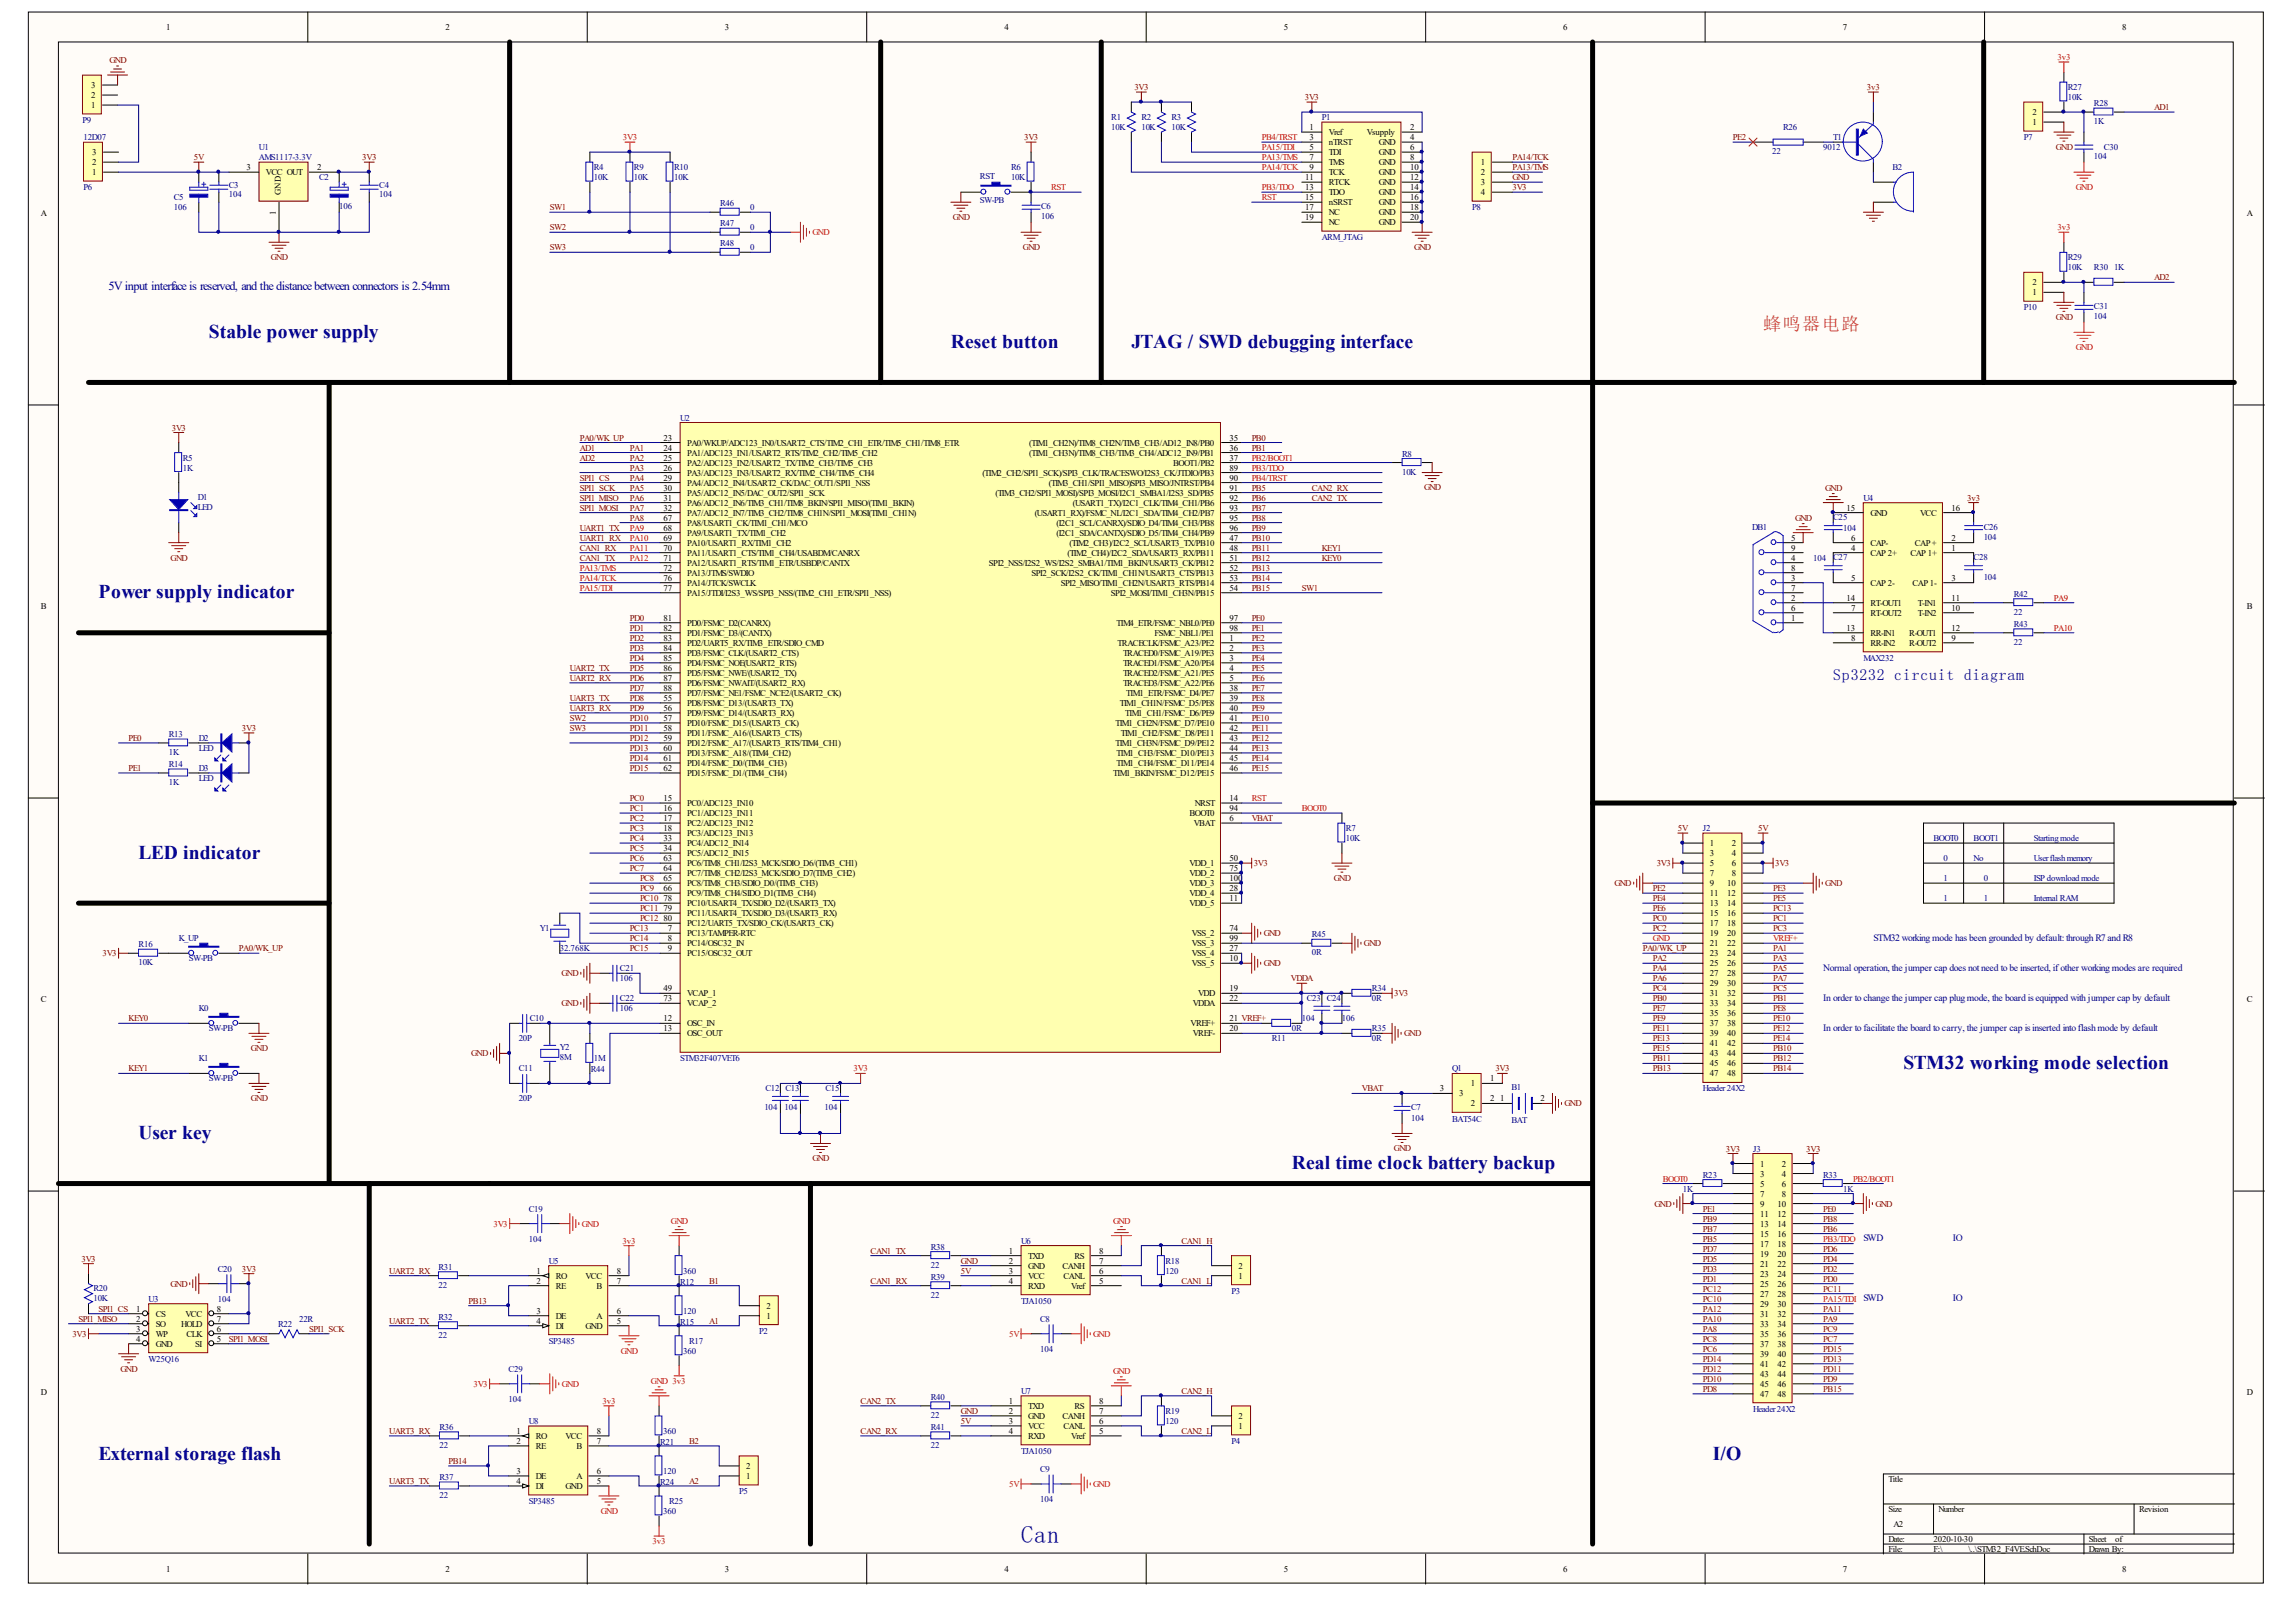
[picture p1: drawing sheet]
<svg xmlns="http://www.w3.org/2000/svg" width="297mm" height="207mm" viewBox="0 0 297 207" stroke-linecap="round" stroke-linejoin="round" font-family="sans-serif">
<defs><g id="words">
<text font-size="3.1" fill="#000080" x="132.1" y="199.7">Can</text>
<g font-size="2.5" fill="#000080">
<text x="27" y="43.8">Stable power supply</text>
<text x="123" y="45">Reset button</text>
<text x="146.4" y="45">JTAG / SWD debugging interface</text>
<text x="12.7" y="77.5">Power supply indicator</text>
<text x="17.9" y="111.1">LED indicator</text>
<text x="246.3" y="138.4">STM32 working mode selection</text>
<text x="17.9" y="147.4">User key</text>
<text x="167.1" y="151.3">Real time clock battery backup</text>
<text x="12.7" y="188.9">External storage flash</text>
<text x="221.6" y="188.9">I/O</text>
</g>
<text font-size="2.3" fill="#de4f16" x="228.1" y="42.8">蜂鸣器电路</text>
<g font-size="2.1" fill="#000080">
<text x="237.2" y="88">S33</text>
<text x="238.3" y="88">p22crutdarm</text>
<text x="246.2" y="88">ici</text>
<text x="255.2" y="88">iga</text>
</g>
<text font-size="1.6" fill="#000080" x="14" y="37.6">5Vinput interface is reserved, and the distance between connectors is 2.54mm</text>
<g font-size="1.3" fill="#000080">
<text x="235.9" y="125.7">Normal operation, the jumper cap does notneed to be inserted, ifother working modes are required</text>
<text x="242.4" y="121.8">STM32 working mode has been grounded by default: through R7 andR8</text>
<text x="235.9" y="129.6">In order to change the jumper cap plug mode, the board isequipped with jumper cap by default</text>
<text x="235.9" y="133.4">In order to facilitate the board to carry, the jumper cap is inserted into flash mode by default</text>
<text x="241.1" y="160.7">SWD</text>
<text x="252.6" y="160.7">IO</text>
<text x="252.6" y="168.4">IO</text>
</g>
<g font-size="1.1">
<text x="21.5" y="3.9">1</text>
<text x="57.6" y="3.9">2</text>
<text x="93.8" y="3.9">3</text>
<text x="129.9" y="3.9">4</text>
<text x="166.1" y="3.9">5</text>
<text x="202.3" y="3.9">6</text>
<text x="238.4" y="3.9">7</text>
<text x="274.6" y="3.9">8</text>
<text x="11.8" y="11.4">3</text>
<text x="11.8" y="14">1</text>
<text x="11.8" y="12.7">2</text>
<text x="169.4" y="16.8">1</text>
<text x="171.9" y="17.5">Vref</text>
<text x="176.8" y="17.5">Vsupply</text>
<text x="182.4" y="16.8">2</text>
<text x="262.9" y="16.2">1</text>
<text x="262.9" y="14.9">2</text>
<text x="11.9" y="22.7">1</text>
<text x="11.9" y="21.4">2</text>
<text x="11.9" y="20.1">3</text>
<text x="31.9" y="22">3</text>
<text x="34.4" y="22.7">VCC OUT</text>
<text x="41" y="22">2</text>
<text x="168.8" y="23.3">11</text>
<text x="169.4" y="18.1">3</text>
<text x="169.4" y="19.4">5</text>
<text x="169.4" y="20.7">7</text>
<text x="169.4" y="22">9</text>
<text x="171.9" y="18.8">nTRST</text>
<text x="171.9" y="20.1">TDI</text>
<text x="171.9" y="21.4">TMS</text>
<text x="171.9" y="22.7">TCK</text>
<text x="171.9" y="24">RTCK</text>
<text x="178.4" y="18.8">GND</text>
<text x="178.4" y="20.1">GND</text>
<text x="178.4" y="21.4">GND</text>
<text x="178.4" y="22.7">GND</text>
<text x="178.4" y="24">GND</text>
<text x="182.4" y="18.1">4</text>
<text x="182.4" y="19.4">6</text>
<text x="182.4" y="20.7">8</text>
<text x="182.4" y="22">10</text>
<text x="182.4" y="23.3">12</text>
<text x="191.6" y="21.4">1</text>
<text x="191.6" y="22.7">2</text>
<text x="191.6" y="24">3</text>
<text x="5.3" y="28">A</text>
<text x="35.7" y="27.8" transform="rotate(-90 35.7 27.8)">1</text>
<text x="36.3" y="25.3" transform="rotate(-90 36.3 25.3)">GND</text>
<text x="168.8" y="24.6">13</text>
<text x="168.8" y="25.9">15</text>
<text x="168.8" y="27.2">17</text>
<text x="168.8" y="28.5">19</text>
<text x="171.9" y="25.3">TDO</text>
<text x="171.9" y="26.6">nSRST</text>
<text x="171.9" y="27.9">NC</text>
<text x="171.9" y="29.2">NC</text>
<text x="178.4" y="25.3">GND</text>
<text x="178.4" y="26.6">GND</text>
<text x="178.4" y="27.9">GND</text>
<text x="178.4" y="29.2">GND</text>
<text x="182.4" y="24.6">14</text>
<text x="182.4" y="25.9">16</text>
<text x="182.4" y="27.2">18</text>
<text x="182.4" y="28.5">20</text>
<text x="191.6" y="25.3">4</text>
<text x="290.7" y="28">A</text>
<text x="262.9" y="38.2">1</text>
<text x="262.9" y="36.9">2</text>
<text x="85.8" y="57">23</text>
<text x="85.8" y="58.3">24</text>
<text x="85.8" y="59.6">25</text>
<text x="88.9" y="57.7">PA0/WKUP/ADC123_IN0/USART2_CTS/TIM2_CH1_ETR/TIM5_CH1/TIM8_ETR</text>
<text x="88.9" y="59">PA1/ADC123_IN1/USART2_RTS/TIM2_CH2/TIM5_CH2</text>
<text x="133.2" y="57.7">(TIM1_CH2N)/TIM8_CH2N/TIM3_CH3/AD12_IN8/PB0</text>
<text x="133.2" y="59">(TIM1_CH3N)/TIM8_CH3/TIM3_CH4/ADC12_IN9/PB1</text>
<text x="159.1" y="57">35</text>
<text x="159.1" y="58.3">36</text>
<text x="159.1" y="59.6">37</text>
<text x="85.8" y="60.9">26</text>
<text x="85.8" y="62.2">29</text>
<text x="85.8" y="63.5">30</text>
<text x="85.8" y="64.8">31</text>
<text x="88.9" y="60.3">PA2/ADC123_IN2/USART2_TX/TIM2_CH3/TIM5_CH3</text>
<text x="88.9" y="61.6">PA3/ADC123_IN3/USART2_RX/TIM2_CH4/TIM5_CH4</text>
<text x="88.9" y="62.9">PA4/ADC12_IN4/USART2_CK/DAC_OUT1/SPI1_NSS</text>
<text x="88.9" y="64.1">PA5/ADC12_IN5/DAC_OUT2/SPI1_SCK</text>
<text x="88.9" y="65.4">PA6/ADC12_IN6/TIM3_CH1/TIM8_BKIN/SPI1_MISO/(TIM1_BKIN)</text>
<text x="127.1" y="61.6">(TIM2_CH2/SPI1_SCK)/SPI3_CLK/TRACESWO/I2S3_CK/JTDIO/PB3</text>
<text x="128.8" y="64.1">(TIM3_CH2/SPI1_MOSI)/SPI3_MOSI/I2C1_SMBA1/I2S3_SD/PB5</text>
<text x="135.7" y="62.9">(TIM3_CH1/SPI1_MISO)SPI3_MISO/JNTRST/PB4</text>
<text x="138.8" y="65.4">(USART1_TX)/I2C1_CLK/TIM4_CH1/PB6</text>
<text x="151.8" y="60.3">BOOT1/PB2</text>
<text x="159.1" y="60.9">89</text>
<text x="159.1" y="62.2">90</text>
<text x="159.1" y="63.5">91</text>
<text x="159.1" y="64.8">92</text>
<text x="85.8" y="66.1">32</text>
<text x="85.8" y="67.4">67</text>
<text x="85.8" y="68.7">68</text>
<text x="85.8" y="70">69</text>
<text x="85.8" y="71.3">70</text>
<text x="88.9" y="66.7">PA7/ADC12_IN7/TIM3_CH2/TIM8_CH1N/SPI1_MOSI(TIM1_CH1N)</text>
<text x="88.9" y="68">PA8/USART1_CK/TIM1_CH1/MCO</text>
<text x="88.9" y="69.3">PA9/USART1_TX/TIM1_CH2</text>
<text x="88.9" y="70.6">PA10/USART1_RX/TIM1_CH2</text>
<text x="88.9" y="71.9">PA11/USART1_CTS/TIM1_CH4/USABDM/CANRX</text>
<text x="133.9" y="66.7">(USART1_RX)/FSMC_NL/I2C1_SDA/TIM4_CH2/PB7</text>
<text x="136.7" y="68">(I2C1_SCL/CANRX)/SDIO_D4/TIM4_CH3/PB8</text>
<text x="136.7" y="69.3">(I2C1_SDA/CANTX)/SDIO_D5/TIM4_CH4/PB9</text>
<text x="138.1" y="71.9">(TIM2_CH4)/I2C2_SDA/USART3_RX/PB11</text>
<text x="138.4" y="70.6">(TIM2_CH3)/I2C2_SCL/USART3_TX/PB10</text>
<text x="159.1" y="66.1">93</text>
<text x="159.1" y="67.4">95</text>
<text x="159.1" y="68.7">96</text>
<text x="159.1" y="70">47</text>
<text x="159.1" y="71.3">48</text>
<text x="231.7" y="71.3">9</text>
<text x="231.7" y="70">5</text>
<text x="238.9" y="66.1">15</text>
<text x="239.5" y="70">6</text>
<text x="239.5" y="71.3">4</text>
<text x="242" y="70.6">CAP-</text>
<text x="242" y="71.9">CAP 2+</text>
<text x="242" y="66.7">GND</text>
<text x="247.1" y="71.9">CAP 1+</text>
<text x="247.7" y="70.6">CAP+</text>
<text x="248.4" y="66.7">VCC</text>
<text x="252.5" y="71.3">1</text>
<text x="252.5" y="70">2</text>
<text x="252.5" y="66.1">16</text>
<text x="85.8" y="72.6">71</text>
<text x="85.8" y="73.9">72</text>
<text x="85.8" y="75.2">76</text>
<text x="85.8" y="76.5">77</text>
<text x="88.9" y="73.2">PA12/USART1_RTS/TIM1_ETR/USBDP/CANTX</text>
<text x="88.9" y="74.5">PA13/JTMS/SWDIO</text>
<text x="88.9" y="75.8">PA14/JTCK/SWCLK</text>
<text x="88.9" y="77.1">PA15/JTDI/I2S3_WS/SPI3_NSS/(TIM2_CH1_ETR/SPI1_NSS)</text>
<text x="127.9" y="73.2">SPI2_NSS/I2S2_WS/I2S2_SMBA1/TIM1_BKIN/USART3_CK/PB12</text>
<text x="133.4" y="74.5">SPI2_SCK/I2S2_CK/TIM1_CH1N/USART3_CTS/PB13</text>
<text x="137.2" y="75.8">SPI2_MISO/TIM1_CH2N/USART3_RTS/PB14</text>
<text x="143.7" y="77.1">SPI2_MOSI/TIM1_CH3N/PB15</text>
<text x="159.1" y="72.6">51</text>
<text x="159.1" y="73.9">52</text>
<text x="159.1" y="75.2">53</text>
<text x="159.1" y="76.5">54</text>
<text x="231.7" y="77.8">2</text>
<text x="231.7" y="76.5">7</text>
<text x="231.7" y="75.2">3</text>
<text x="231.7" y="73.9">8</text>
<text x="231.7" y="72.6">4</text>
<text x="238.9" y="77.8">14</text>
<text x="239.5" y="75.2">5</text>
<text x="242" y="75.8">CAP 2-</text>
<text x="247.4" y="75.8">CAP 1-</text>
<text x="252.5" y="75.2">3</text>
<text x="252.5" y="77.8">11</text>
<text x="5.3" y="78.9">B</text>
<text x="85.8" y="80.3">81</text>
<text x="85.8" y="81.6">82</text>
<text x="85.8" y="82.9">83</text>
<text x="88.9" y="81">PD0/FSMC_D2(CANRX)</text>
<text x="88.9" y="82.3">PD1/FSMC_D3/(CANTX)</text>
<text x="88.9" y="83.6">PD2/UART5_RX/TIM3_ETR/SDIO_CMD</text>
<text x="144.4" y="81">TIM4_ETR/FSMC_NBL0/PE0</text>
<text x="144.6" y="83.6">TRACECLK/FSMC_A23/PE2</text>
<text x="149.4" y="82.3">FSMC_NBL1/PE1</text>
<text x="159.1" y="80.3">97</text>
<text x="159.1" y="81.6">98</text>
<text x="159.1" y="82.9">1</text>
<text x="231.7" y="80.3">1</text>
<text x="231.7" y="79.1">6</text>
<text x="238.9" y="81.6">13</text>
<text x="239.5" y="82.9">8</text>
<text x="239.5" y="79.1">7</text>
<text x="242" y="83.6">RR-IN2</text>
<text x="242" y="79.7">RT-OUT2</text>
<text x="242" y="82.3">RR-IN1</text>
<text x="242" y="78.4">RT-OUT1</text>
<text x="247" y="83.6">R-OUT2</text>
<text x="247" y="82.3">R-OUT1</text>
<text x="248.1" y="79.7">T-IN2</text>
<text x="248.1" y="78.4">T-IN1</text>
<text x="252.5" y="82.9">9</text>
<text x="252.5" y="79.1">10</text>
<text x="252.5" y="81.6">12</text>
<text x="290.7" y="78.9">B</text>
<text x="85.8" y="84.2">84</text>
<text x="85.8" y="85.5">85</text>
<text x="85.8" y="86.8">86</text>
<text x="85.8" y="88.1">87</text>
<text x="85.8" y="89.4">88</text>
<text x="88.9" y="84.9">PD3/FSMC_CLK/(USART2_CTS)</text>
<text x="88.9" y="86.2">PD4/FSMC_NOE(USART2_RTS)</text>
<text x="88.9" y="87.5">PD5/FSMC_NWE/(USART2_TX)</text>
<text x="88.9" y="88.8">PD6/FSMC_NWAIT/(USART2_RX)</text>
<text x="145.3" y="84.9">TRACED0/FSMC_A19/PE3</text>
<text x="145.3" y="86.2">TRACED1/FSMC_A20/PE4</text>
<text x="145.3" y="87.5">TRACED2/FSMC_A21/PE5</text>
<text x="145.3" y="88.8">TRACED3/FSMC_A22/PE6</text>
<text x="159.1" y="84.2">2</text>
<text x="159.1" y="85.5">3</text>
<text x="159.1" y="86.8">4</text>
<text x="159.1" y="88.1">5</text>
<text x="159.1" y="89.4">38</text>
<text x="85.8" y="90.7">55</text>
<text x="85.8" y="92">56</text>
<text x="85.8" y="93.3">57</text>
<text x="85.8" y="94.6">58</text>
<text x="85.8" y="95.9">59</text>
<text x="88.9" y="90.1">PD7/FSMC_NE1/FSMC_NCE2/(USART2_CK)</text>
<text x="88.9" y="91.4">PD8/FSMC_D13/(USART3_TX)</text>
<text x="88.9" y="92.7">PD9/FSMC_D14/(USART3_RX)</text>
<text x="88.9" y="94">PD10/FSMC_D15/(USART3_CK)</text>
<text x="88.9" y="95.3">PD11/FSMC_A16/(USART3_CTS)</text>
<text x="144.3" y="94">TIM1_CH2N/FSMC_D7/PE10</text>
<text x="144.9" y="91.4">TIM1_CH1N/FSMC_D5/PE8</text>
<text x="145" y="95.3">TIM1_CH2/FSMC_D8/PE11</text>
<text x="145.6" y="92.7">TIM1_CH1/FSMC_D6/PE9</text>
<text x="145.7" y="90.1">TIM1_ETR/FSMC_D4/PE7</text>
<text x="159.1" y="90.7">39</text>
<text x="159.1" y="92">40</text>
<text x="159.1" y="93.3">41</text>
<text x="159.1" y="94.6">42</text>
<text x="159.1" y="95.9">43</text>
<text x="85.8" y="97.2">60</text>
<text x="85.8" y="98.5">61</text>
<text x="85.8" y="99.8">62</text>
<text x="88.9" y="96.5">PD12/FSMC_A17/(USART3_RTS/TIM4_CH1)</text>
<text x="88.9" y="97.8">PD13/FSMC_A18/(TIM4_CH2)</text>
<text x="88.9" y="99.1">PD14/FSMC_D0/(TIM4_CH3)</text>
<text x="88.9" y="100.4">PD15/FSMC_D1/(TIM4_CH4)</text>
<text x="144" y="100.4">TIM1_BKIN/FSMC_D12/PE15</text>
<text x="144.3" y="96.5">TIM1_CH3N/FSMC_D9/PE12</text>
<text x="144.4" y="97.8">TIM1_CH3/FSMC_D10/PE13</text>
<text x="144.4" y="99.1">TIM1_CH4/FSMC_D11/PE14</text>
<text x="159.1" y="97.2">44</text>
<text x="159.1" y="98.5">45</text>
<text x="159.1" y="99.8">46</text>
<text x="85.8" y="103.7">15</text>
<text x="85.8" y="105">16</text>
<text x="85.8" y="106.3">17</text>
<text x="85.8" y="107.6">18</text>
<text x="88.9" y="104.3">PC0/ADC123_IN10</text>
<text x="88.9" y="105.6">PC1/ADC123_IN11</text>
<text x="88.9" y="106.9">PC2/ADC123_IN12</text>
<text x="153.9" y="105.6">BOOT0</text>
<text x="154.4" y="106.9">VBAT</text>
<text x="154.6" y="104.3">NRST</text>
<text x="159.1" y="103.7">14</text>
<text x="159.1" y="105">94</text>
<text x="159.1" y="106.3">6</text>
<text x="85.8" y="108.9">33</text>
<text x="85.8" y="110.2">34</text>
<text x="85.8" y="111.5">63</text>
<text x="85.8" y="112.8">64</text>
<text x="88.9" y="108.2">PC3/ADC123_IN13</text>
<text x="88.9" y="109.5">PC4/ADC12_IN14</text>
<text x="88.9" y="110.8">PC5/ADC12_IN15</text>
<text x="88.9" y="112.1">PC6/TIM8_CH1/I2S3_MCK/SDIO_D6/(TIM3_CH1)</text>
<text x="88.9" y="113.4">PC7/TIM8_CH2/I2S3_MCK/SDIO_D7(TIM3_CH2)</text>
<text x="153.9" y="112.1">VDD_1</text>
<text x="153.9" y="113.4">VDD_2</text>
<text x="159.1" y="111.5">50</text>
<text x="159.1" y="112.8">75</text>
<text x="221.2" y="109.5">1</text>
<text x="221.2" y="110.8">3</text>
<text x="221.2" y="112.1">5</text>
<text x="221.2" y="113.4">7</text>
<text x="224" y="109.5">2</text>
<text x="224" y="110.8">4</text>
<text x="224" y="112.1">6</text>
<text x="224" y="113.4">8</text>
<text x="85.8" y="114">65</text>
<text x="85.8" y="115.3">66</text>
<text x="85.8" y="116.6">78</text>
<text x="85.8" y="117.9">79</text>
<text x="85.8" y="119.2">80</text>
<text x="88.9" y="114.7">PC8/TIM8_CH3/SDIO_D0/(TIM3_CH3)</text>
<text x="88.9" y="116">PC9/TIM8_CH4/SIDO_D1(TIM3_CH4)</text>
<text x="88.9" y="117.3">PC10/USART4_TX/SDIO_D2/(USART3_TX)</text>
<text x="88.9" y="118.6">PC11/USART4_TX/SDIO_D3/(USART3_RX)</text>
<text x="88.9" y="119.9">PC12/UART5_TX/SDIO_CK/(USART3_CK)</text>
<text x="153.9" y="114.7">VDD_3</text>
<text x="153.9" y="116">VDD_4</text>
<text x="153.9" y="117.3">VDD_5</text>
<text x="159.1" y="114">100</text>
<text x="159.1" y="115.3">28</text>
<text x="159.1" y="116.6">11</text>
<text x="221.2" y="114.7">9</text>
<text x="221.2" y="116">11</text>
<text x="221.2" y="117.3">13</text>
<text x="221.2" y="118.6">15</text>
<text x="221.2" y="119.9">17</text>
<text x="223.5" y="114.7">10</text>
<text x="223.5" y="116">12</text>
<text x="223.5" y="117.3">14</text>
<text x="223.5" y="118.6">16</text>
<text x="223.5" y="119.9">18</text>
<text x="86.4" y="120.5">7</text>
<text x="86.4" y="121.8">8</text>
<text x="86.4" y="123.1">9</text>
<text x="88.9" y="121.2">PC13/TAMPER-RTC</text>
<text x="88.9" y="122.5">PC14/OSC32_IN</text>
<text x="88.9" y="123.8">PC15/OSC32_OUT</text>
<text x="154.2" y="121.2">VSS_2</text>
<text x="154.2" y="122.5">VSS_3</text>
<text x="154.2" y="123.8">VSS_4</text>
<text x="154.2" y="125.1">VSS_5</text>
<text x="159.1" y="120.5">74</text>
<text x="159.1" y="121.8">99</text>
<text x="159.1" y="123.1">27</text>
<text x="159.1" y="124.4">10</text>
<text x="221.2" y="121.2">19</text>
<text x="221.2" y="122.5">21</text>
<text x="221.2" y="123.8">23</text>
<text x="221.2" y="125.1">25</text>
<text x="223.5" y="121.2">20</text>
<text x="223.5" y="122.5">22</text>
<text x="223.5" y="123.8">24</text>
<text x="223.5" y="125.1">26</text>
<text x="5.3" y="129.7">C</text>
<text x="85.8" y="129.6">73</text>
<text x="85.8" y="128.3">49</text>
<text x="88.9" y="130.2">VCAP_2</text>
<text x="88.9" y="129">VCAP_1</text>
<text x="154.3" y="130.2">VDDA</text>
<text x="155" y="129">VDD</text>
<text x="159.1" y="129.6">22</text>
<text x="159.1" y="128.3">19</text>
<text x="221.2" y="126.4">27</text>
<text x="221.2" y="127.7">29</text>
<text x="221.2" y="129">31</text>
<text x="221.2" y="130.2">33</text>
<text x="221.2" y="131.5">35</text>
<text x="223.5" y="126.4">28</text>
<text x="223.5" y="127.7">30</text>
<text x="223.5" y="129">32</text>
<text x="223.5" y="130.2">34</text>
<text x="223.5" y="131.5">36</text>
<text x="290.7" y="129.7">C</text>
<text x="85.8" y="132.2">12</text>
<text x="85.8" y="133.5">13</text>
<text x="88.9" y="132.8">OSC_IN</text>
<text x="88.9" y="134.1">OSC_OUT</text>
<text x="154" y="132.8">VREF+</text>
<text x="154.3" y="134.1">VREF-</text>
<text x="159.1" y="132.2">21 VREF+</text>
<text x="159.1" y="133.5">20</text>
<text x="221.2" y="132.8">37</text>
<text x="221.2" y="134.1">39</text>
<text x="221.2" y="135.4">41</text>
<text x="221.2" y="136.7">43</text>
<text x="223.5" y="132.8">38</text>
<text x="223.5" y="134.1">40</text>
<text x="223.5" y="135.4">42</text>
<text x="223.5" y="136.7">44</text>
<text x="186.3" y="141.3">3</text>
<text x="188.8" y="141.9">3</text>
<text x="190.3" y="140.6">1</text>
<text x="190.3" y="143.2">2</text>
<text x="192.8" y="140">1</text>
<text x="192.8" y="142.6">2</text>
<text x="194.1" y="142.6">1</text>
<text x="199.3" y="142.6">2</text>
<text x="221.2" y="138">45</text>
<text x="221.2" y="139.3">47</text>
<text x="223.5" y="138">46</text>
<text x="223.5" y="139.3">48</text>
<text x="227.7" y="151">1</text>
<text x="227.7" y="152.3">3</text>
<text x="227.7" y="153.6">5</text>
<text x="227.7" y="154.9">7</text>
<text x="230.5" y="151">2</text>
<text x="230.5" y="152.3">4</text>
<text x="230.5" y="153.6">6</text>
<text x="230.5" y="154.9">8</text>
<text x="227.7" y="156.2">9</text>
<text x="227.7" y="157.5">11</text>
<text x="227.7" y="158.8">13</text>
<text x="227.7" y="160.1">15</text>
<text x="227.7" y="161.4">17</text>
<text x="229.9" y="156.2">10</text>
<text x="229.9" y="157.5">12</text>
<text x="229.9" y="158.8">14</text>
<text x="229.9" y="160.1">16</text>
<text x="229.9" y="161.4">18</text>
<text x="69.4" y="164.9">1</text>
<text x="69.4" y="166.1">2</text>
<text x="71.9" y="165.5">RO</text>
<text x="71.9" y="166.8">RE</text>
<text x="75.8" y="165.5">VCC</text>
<text x="77.2" y="166.8">B</text>
<text x="79.8" y="166.1">7</text>
<text x="79.8" y="164.9">8</text>
<text x="130.5" y="162.3">1</text>
<text x="130.5" y="163.6">2</text>
<text x="130.5" y="164.9">3</text>
<text x="130.5" y="166.1">4</text>
<text x="133" y="162.9">TXD</text>
<text x="133" y="164.2">GND</text>
<text x="133" y="165.5">VCC</text>
<text x="133" y="166.8">RXD</text>
<text x="137.5" y="164.2">CANH</text>
<text x="137.6" y="165.5">CANL</text>
<text x="138.6" y="166.8">Vref</text>
<text x="139" y="162.9">RS</text>
<text x="142.2" y="166.1">5</text>
<text x="142.2" y="164.9">6</text>
<text x="142.2" y="163.6">7</text>
<text x="142.2" y="162.3">8</text>
<text x="160.2" y="165.5">1</text>
<text x="160.2" y="164.2">2</text>
<text x="227.7" y="162.6">19</text>
<text x="227.7" y="163.9">21</text>
<text x="227.7" y="165.2">23</text>
<text x="227.7" y="166.5">25</text>
<text x="227.7" y="167.8">27</text>
<text x="229.9" y="162.6">20</text>
<text x="229.9" y="163.9">22</text>
<text x="229.9" y="165.2">24</text>
<text x="229.9" y="166.5">26</text>
<text x="229.9" y="167.8">28</text>
<text x="17.6" y="169.8">1</text>
<text x="17.6" y="171.1">2</text>
<text x="17.6" y="172.4">3</text>
<text x="17.6" y="173.7">4</text>
<text x="20.1" y="170.4">CS</text>
<text x="20.1" y="171.7">SO</text>
<text x="20.1" y="173">WP</text>
<text x="23.4" y="171.7">HOLD</text>
<text x="24" y="170.4">VCC</text>
<text x="24.1" y="173">CLK</text>
<text x="28.1" y="173.7">5</text>
<text x="28.1" y="172.4">6</text>
<text x="28.1" y="171.1">7</text>
<text x="28.1" y="169.8">8</text>
<text x="69.4" y="170">3</text>
<text x="69.4" y="171.3">4</text>
<text x="71.9" y="170.7">DE</text>
<text x="71.9" y="172">DI</text>
<text x="75.8" y="172">GND</text>
<text x="77.2" y="170.7">A</text>
<text x="79.8" y="171.3">5</text>
<text x="79.8" y="170">6</text>
<text x="99.1" y="170.7">1</text>
<text x="99.1" y="169.4">2</text>
<text x="227.7" y="169.1">29</text>
<text x="227.7" y="170.4">31</text>
<text x="227.7" y="171.7">33</text>
<text x="227.7" y="173">35</text>
<text x="229.9" y="169.1">30</text>
<text x="229.9" y="170.4">32</text>
<text x="229.9" y="171.7">34</text>
<text x="229.9" y="173">36</text>
<text x="20.1" y="174.3">GND</text>
<text x="25.3" y="174.3">SI</text>
<text x="227.7" y="174.3">37</text>
<text x="227.7" y="175.6">39</text>
<text x="227.7" y="176.9">41</text>
<text x="227.7" y="178.2">43</text>
<text x="227.7" y="179.5">45</text>
<text x="229.9" y="174.3">38</text>
<text x="229.9" y="175.6">40</text>
<text x="229.9" y="176.9">42</text>
<text x="229.9" y="178.2">44</text>
<text x="229.9" y="179.5">46</text>
<text x="5.3" y="180.6">D</text>
<text x="66.8" y="185.6">1</text>
<text x="77.2" y="185.6">8</text>
<text x="130.5" y="181.7">1</text>
<text x="130.5" y="183">2</text>
<text x="130.5" y="184.3">3</text>
<text x="130.5" y="185.6">4</text>
<text x="133" y="182.3">TXD</text>
<text x="133" y="183.6">GND</text>
<text x="133" y="184.9">VCC</text>
<text x="137.5" y="183.6">CANH</text>
<text x="137.6" y="184.9">CANL</text>
<text x="139" y="182.3">RS</text>
<text x="142.2" y="185.6">5</text>
<text x="142.2" y="184.3">6</text>
<text x="142.2" y="183">7</text>
<text x="142.2" y="181.7">8</text>
<text x="160.2" y="184.9">1</text>
<text x="160.2" y="183.6">2</text>
<text x="227.7" y="180.8">47</text>
<text x="229.9" y="180.8">48</text>
<text x="290.7" y="180.6">D</text>
<text x="66.8" y="186.9">2</text>
<text x="66.8" y="190.8">3</text>
<text x="69.3" y="186.2">RO</text>
<text x="69.3" y="187.5">RE</text>
<text x="69.3" y="191.4">DE</text>
<text x="73.2" y="186.2">VCC</text>
<text x="74.6" y="191.4">A</text>
<text x="74.6" y="187.5">B</text>
<text x="77.2" y="190.8">6</text>
<text x="77.2" y="186.9">7</text>
<text x="96.5" y="191.4">1</text>
<text x="96.5" y="190.1">2</text>
<text x="133" y="186.2">RXD</text>
<text x="138.6" y="186.2">Vref</text>
<text x="244.3" y="191.8">Title</text>
<text x="66.8" y="192.1">4</text>
<text x="69.3" y="192.7">DI</text>
<text x="73.2" y="192.7">GND</text>
<text x="77.2" y="192.1">5</text>
<text x="244.3" y="195.7">Size</text>
<text x="245" y="197.6">A2</text>
<text x="250.8" y="195.7">Number</text>
<text x="276.7" y="195.7">Revision</text>
<text x="21.5" y="203.5">1</text>
<text x="57.6" y="203.5">2</text>
<text x="93.8" y="203.5">3</text>
<text x="129.9" y="203.5">4</text>
<text x="166.1" y="203.5">5</text>
<text x="202.3" y="203.5">6</text>
<text x="238.4" y="203.5">7</text>
<text x="244.3" y="199.6">Date:</text>
<text x="244.3" y="200.9">File:</text>
<text x="250.1" y="199.6">2020-10-30</text>
<text x="250.1" y="200.9">F:\</text>
<text x="254.7" y="200.9">\..\STM32_F4VE.SchDoc</text>
<text x="270.3" y="199.6">Sheet</text>
<text x="270.3" y="200.9">Drawn By:</text>
<text x="273.6" y="199.6">of</text>
<text x="274.6" y="203.5">8</text>
</g>
<g font-size="1.1" fill="#800000">
<text x="14.2" y="8.2">GND</text>
<text x="146.8" y="11.7">3V3</text>
<text x="241.5" y="11.7">3v3</text>
<text x="168.8" y="13">3V3</text>
<text x="278.7" y="14.3">AD1</text>
<text x="25.1" y="20.7">5V</text>
<text x="46.9" y="20.7">3V3</text>
<text x="132.5" y="18.1">3V3</text>
<text x="195.7" y="23.3">GND</text>
<text x="195.7" y="22">PA13/TMS</text>
<text x="195.7" y="20.7">PA14/TCK</text>
<text x="224.2" y="18.1">PE2</text>
<text x="266" y="19.4">GND</text>
<text x="71.1" y="27.2">SW1</text>
<text x="71.1" y="29.8">SW2</text>
<text x="123.3" y="28.5">GND</text>
<text x="195.7" y="24.6">3V3</text>
<text x="35" y="33.7">GND</text>
<text x="71.1" y="32.4">SW3</text>
<text x="132.3" y="32.4">GND</text>
<text x="182.9" y="32.4">GND</text>
<text x="266" y="41.4">GND</text>
<text x="278.7" y="36.3">AD2</text>
<text x="22.2" y="55.7">3V3</text>
<text x="75" y="57">PA0/WK_UP</text>
<text x="75" y="58.3">AD1</text>
<text x="75" y="59.6">AD2</text>
<text x="81.5" y="58.3">PA1</text>
<text x="81.5" y="59.6">PA2</text>
<text x="161.9" y="57">PB0</text>
<text x="161.9" y="58.3">PB1</text>
<text x="75" y="63.5">SPI1_SCK</text>
<text x="75" y="64.8">SPI1_MISO</text>
<text x="75" y="62.2">SPI1_CS</text>
<text x="81.5" y="60.9">PA3</text>
<text x="81.5" y="62.2">PA4</text>
<text x="81.5" y="63.5">PA5</text>
<text x="81.5" y="64.8">PA6</text>
<text x="161.9" y="63.5">PB5</text>
<text x="161.9" y="64.8">PB6</text>
<text x="169.7" y="63.5">CAN2_RX</text>
<text x="169.7" y="64.8">CAN2_TX</text>
<text x="184.2" y="63.5">GND</text>
<text x="236.1" y="63.5">GND</text>
<text x="254.5" y="64.8">3v3</text>
<text x="75" y="66.1">SPI1_MOSI</text>
<text x="75" y="71.3">CAN1_RX</text>
<text x="75" y="70">UART1_RX</text>
<text x="75" y="68.7">UART1_TX</text>
<text x="81.5" y="66.1">PA7</text>
<text x="81.5" y="67.4">PA8</text>
<text x="161.9" y="66.1">PB7</text>
<text x="161.9" y="67.4">PB8</text>
<text x="161.9" y="68.7">PB9</text>
<text x="161.9" y="70">PB10</text>
<text x="161.9" y="71.3">PB11</text>
<text x="171" y="71.3">KEY1</text>
<text x="232.2" y="67.4">GND</text>
<text x="22.1" y="72.5">GND</text>
<text x="75" y="72.6">CAN1_TX</text>
<text x="161.9" y="72.6">PB12</text>
<text x="161.9" y="73.9">PB13</text>
<text x="161.9" y="75.2">PB14</text>
<text x="161.9" y="76.5">PB15</text>
<text x="168.4" y="76.5">SW1</text>
<text x="171" y="72.6">KEY0</text>
<text x="81.5" y="80.3">PD0</text>
<text x="81.5" y="81.6">PD1</text>
<text x="81.5" y="82.9">PD2</text>
<text x="161.9" y="80.3">PE0</text>
<text x="161.9" y="81.6">PE1</text>
<text x="161.9" y="82.9">PE2</text>
<text x="73.7" y="88.1">UART2_RX</text>
<text x="73.7" y="86.8">UART2_TX</text>
<text x="81.5" y="84.2">PD3</text>
<text x="81.5" y="85.5">PD4</text>
<text x="81.5" y="86.8">PD5</text>
<text x="81.5" y="88.1">PD6</text>
<text x="81.5" y="89.4">PD7</text>
<text x="161.9" y="84.2">PE3</text>
<text x="161.9" y="85.5">PE4</text>
<text x="161.9" y="86.8">PE5</text>
<text x="161.9" y="88.1">PE6</text>
<text x="161.9" y="89.4">PE7</text>
<text x="16.6" y="95.9">PE0</text>
<text x="31.3" y="94.6">3V3</text>
<text x="73.7" y="92">UART3_RX</text>
<text x="73.7" y="90.7">UART3_TX</text>
<text x="73.7" y="93.3">SW2</text>
<text x="73.7" y="94.6">SW3</text>
<text x="81.5" y="90.7">PD8</text>
<text x="81.5" y="92">PD9</text>
<text x="81.5" y="93.3">PD10</text>
<text x="81.5" y="94.6">PD11</text>
<text x="81.5" y="95.9">PD12</text>
<text x="161.9" y="90.7">PE8</text>
<text x="161.9" y="92">PE9</text>
<text x="161.9" y="93.3">PE10</text>
<text x="161.9" y="94.6">PE11</text>
<text x="161.9" y="95.9">PE12</text>
<text x="16.6" y="99.8">PE1</text>
<text x="81.5" y="97.2">PD13</text>
<text x="81.5" y="98.5">PD14</text>
<text x="81.5" y="99.8">PD15</text>
<text x="161.9" y="97.2">PE13</text>
<text x="161.9" y="98.5">PE14</text>
<text x="161.9" y="99.8">PE15</text>
<text x="81.5" y="103.7">PC0</text>
<text x="81.5" y="105">PC1</text>
<text x="81.5" y="106.3">PC2</text>
<text x="81.5" y="107.6">PC3</text>
<text x="161.9" y="106.3">VBAT</text>
<text x="217.1" y="107.6">5V</text>
<text x="227.5" y="107.6">5V</text>
<text x="81.5" y="108.9">PC4</text>
<text x="81.5" y="110.2">PC5</text>
<text x="81.5" y="111.5">PC6</text>
<text x="81.5" y="112.8">PC7</text>
<text x="162.2" y="112.1">3V3</text>
<text x="214.3" y="112.1">3V3</text>
<text x="229.6" y="112.1">3V3</text>
<text x="82.8" y="114">PC8</text>
<text x="82.8" y="115.3">PC9</text>
<text x="82.8" y="116.6">PC10</text>
<text x="82.8" y="117.9">PC11</text>
<text x="82.8" y="119.2">PC12</text>
<text x="172.6" y="114">GND</text>
<text x="208.9" y="114.7">GND</text>
<text x="213.8" y="115.3">PE2</text>
<text x="213.8" y="116.6">PE4</text>
<text x="213.8" y="117.9">PE6</text>
<text x="213.8" y="119.2">PC0</text>
<text x="229.4" y="115.3">PE3</text>
<text x="229.4" y="116.6">PE5</text>
<text x="229.4" y="117.9">PC13</text>
<text x="229.4" y="119.2">PC1</text>
<text x="236.1" y="114.7">GND</text>
<text x="13.3" y="123.8">3V3</text>
<text x="30.9" y="123.1">PA0/WK_UP</text>
<text x="81.5" y="120.5">PC13</text>
<text x="81.5" y="121.8">PC14</text>
<text x="81.5" y="123.1">PC15</text>
<text x="163.5" y="125.1">GND</text>
<text x="163.5" y="121.2">GND</text>
<text x="176.5" y="122.5">GND</text>
<text x="212.5" y="123.1">PA0/WK_UP</text>
<text x="213.8" y="120.5">PC2</text>
<text x="213.8" y="124.4">PA2</text>
<text x="213.8" y="125.7">PA4</text>
<text x="229.4" y="120.5">PC3</text>
<text x="229.4" y="123.1">PA1</text>
<text x="229.4" y="124.4">PA3</text>
<text x="229.4" y="125.7">PA5</text>
<text x="72.6" y="126.4">GND</text>
<text x="72.6" y="130.2">GND</text>
<text x="167" y="127">VDDA</text>
<text x="180.4" y="129">3V3</text>
<text x="213.8" y="129.6">PB0</text>
<text x="213.8" y="128.3">PC4</text>
<text x="213.8" y="127">PA6</text>
<text x="213.8" y="130.9">PE7</text>
<text x="229.4" y="129.6">PB1</text>
<text x="229.4" y="127">PA7</text>
<text x="229.4" y="128.3">PC5</text>
<text x="229.4" y="130.9">PE8</text>
<text x="16.6" y="132.2">KEY0</text>
<text x="32.5" y="136.1">GND</text>
<text x="61" y="136.7">GND</text>
<text x="181.7" y="134.1">GND</text>
<text x="213.8" y="132.2">PE9</text>
<text x="213.8" y="133.5">PE11</text>
<text x="213.8" y="134.8">PE13</text>
<text x="213.8" y="136.1">PE15</text>
<text x="213.8" y="137.4">PB11</text>
<text x="229.4" y="132.2">PE10</text>
<text x="229.4" y="133.5">PE12</text>
<text x="229.4" y="134.8">PE14</text>
<text x="229.4" y="136.1">PB10</text>
<text x="229.4" y="137.4">PB12</text>
<text x="16.6" y="138.7">KEY1</text>
<text x="32.5" y="142.5">GND</text>
<text x="176.2" y="141.3">VBAT</text>
<text x="193.5" y="138.7">3V3</text>
<text x="202.4" y="143.2">GND</text>
<text x="213.8" y="138.7">PB13</text>
<text x="229.4" y="138.7">PB14</text>
<text x="180.3" y="149">GND</text>
<text x="223.3" y="149">3V3</text>
<text x="233.7" y="149">3V3</text>
<text x="105.1" y="150.3">GND</text>
<text x="152.9" y="161">CAN1_H</text>
<text x="214" y="156.2">GND</text>
<text x="220.3" y="162">PD7</text>
<text x="220.3" y="160.7">PB5</text>
<text x="220.3" y="159.4">PB7</text>
<text x="220.3" y="158.1">PB9</text>
<text x="220.3" y="156.8">PE1</text>
<text x="235.9" y="162">PD6</text>
<text x="235.9" y="159.4">PB6</text>
<text x="235.9" y="158.1">PB8</text>
<text x="235.9" y="156.8">PE0</text>
<text x="242.6" y="156.2">GND</text>
<text x="10.5" y="163.3">3V3</text>
<text x="22" y="166.5">GND</text>
<text x="31.3" y="164.6">3V3</text>
<text x="50.4" y="164.9">UART2_RX</text>
<text x="91.7" y="166.1">B1</text>
<text x="112.6" y="166.1">CAN1_RX</text>
<text x="112.6" y="162.3">CAN1_TX</text>
<text x="124.3" y="163.6">GND</text>
<text x="124.3" y="164.9">5V</text>
<text x="152.9" y="166.1">CAN1_L</text>
<text x="220.3" y="167.2">PC12</text>
<text x="220.3" y="165.9">PD1</text>
<text x="220.3" y="164.6">PD3</text>
<text x="220.3" y="163.3">PD5</text>
<text x="235.9" y="167.2">PC11</text>
<text x="235.9" y="165.9">PD0</text>
<text x="235.9" y="164.6">PD2</text>
<text x="235.9" y="163.3">PD4</text>
<text x="9.4" y="173">3V3</text>
<text x="10.2" y="171.1">SPI1_MISO</text>
<text x="12.7" y="169.8">SPI1_CS</text>
<text x="29.6" y="173.7">SPI1_MOSI</text>
<text x="40" y="172.4">SPI1_SCK</text>
<text x="50.4" y="171.3">UART2_TX</text>
<text x="60.6" y="168.7">PB13</text>
<text x="91.7" y="171.3">A1</text>
<text x="220.3" y="173.7">PC8</text>
<text x="220.3" y="172.4">PA8</text>
<text x="220.3" y="171.1">PA10</text>
<text x="220.3" y="169.8">PA12</text>
<text x="220.3" y="168.5">PC10</text>
<text x="235.9" y="172.4">PC9</text>
<text x="235.9" y="173.7">PC7</text>
<text x="235.9" y="171.1">PA9</text>
<text x="235.9" y="169.8">PA11</text>
<text x="15.6" y="177.5">GND</text>
<text x="220.3" y="178.8">PD10</text>
<text x="220.3" y="177.6">PD12</text>
<text x="220.3" y="176.3">PD14</text>
<text x="220.3" y="175">PC6</text>
<text x="235.9" y="178.8">PD9</text>
<text x="235.9" y="177.6">PD11</text>
<text x="235.9" y="176.3">PD13</text>
<text x="235.9" y="175">PD15</text>
<text x="50.4" y="185.6">UART3_RX</text>
<text x="111.3" y="185.6">CAN2_RX</text>
<text x="111.3" y="181.7">CAN2_TX</text>
<text x="124.3" y="184.3">5V</text>
<text x="124.3" y="183">GND</text>
<text x="152.9" y="180.4">CAN2_H</text>
<text x="152.9" y="185.6">CAN2_L</text>
<text x="220.3" y="180.1">PD8</text>
<text x="235.9" y="180.1">PB15</text>
<text x="58" y="189.5">PB14</text>
<text x="89.2" y="186.9">B2</text>
<text x="50.4" y="192.1">UART3_TX</text>
<text x="89.2" y="192.1">A2</text>
</g>
<g font-size="1.1" fill="#f00">
<text x="266.2" y="7.8">3v3</text>
<text x="80.6" y="18.1">3V3</text>
<text x="163.2" y="20.7">PA13/TMS</text>
<text x="163.2" y="22">PA14/TCK</text>
<text x="163.2" y="19.4">PA15/TDI</text>
<text x="163.2" y="18.1">PB4/TRST</text>
<text x="136" y="24.6">RST</text>
<text x="163.2" y="24.6">PB3/TDO</text>
<text x="163.2" y="25.9">RST</text>
<text x="266.2" y="29.8">3v3</text>
<text x="268.6" y="24.6">GND</text>
<text x="105.1" y="30.5">GND</text>
<text x="268.6" y="45.3">GND</text>
<text x="161.9" y="59.6">PB2/BOOT1</text>
<text x="161.9" y="60.9">PB3/TDO</text>
<text x="161.9" y="62.2">PB4/TRST</text>
<text x="81.5" y="68.7">PA9</text>
<text x="81.5" y="70">PA10</text>
<text x="81.5" y="71.3">PA11</text>
<text x="75" y="73.9">PA13/TMS</text>
<text x="75" y="75.2">PA14/TCK</text>
<text x="75" y="76.5">PA15/TDI</text>
<text x="81.5" y="72.6">PA12</text>
<text x="265.7" y="77.8">PA9</text>
<text x="265.7" y="81.6">PA10</text>
<text x="161.9" y="103.7">RST</text>
<text x="168.4" y="105">BOOT0</text>
<text x="213.8" y="121.8">GND</text>
<text x="229.4" y="121.8">VREF+</text>
<text x="110.4" y="138.7">3V3</text>
<text x="215.1" y="152.9">BOOT0</text>
<text x="239.8" y="152.9">PB2/BOOT1</text>
<text x="63.8" y="158.8">3V3</text>
<text x="75.3" y="158.8">GND</text>
<text x="80.5" y="161">3v3</text>
<text x="86.8" y="158.4">GND</text>
<text x="144" y="158.4">GND</text>
<text x="235.9" y="160.7">PB3/TDO</text>
<text x="130.6" y="173">5V</text>
<text x="141.4" y="173">GND</text>
<text x="235.9" y="168.5">PA15/TDI SWD</text>
<text x="61.3" y="179.5">3V3</text>
<text x="72.7" y="179.5">GND</text>
<text x="80.3" y="175.2">GND</text>
<text x="84.2" y="179.1">GND 3v3</text>
<text x="144" y="177.8">GND</text>
<text x="77.9" y="181.7">3v3</text>
<text x="77.7" y="195.9">GND</text>
<text x="130.6" y="192.5">5V</text>
<text x="141.4" y="192.5">GND</text>
<text x="84.4" y="199.8">3v3</text>
</g>
<g font-size="1.1" fill="#000080">
<text x="267.5" y="11.7">R27</text>
<text x="10.7" y="15.9">P9</text>
<text x="143.8" y="15.5">R1</text>
<text x="143.8" y="16.8">10K</text>
<text x="147.7" y="15.5">R2</text>
<text x="147.7" y="16.8">10K</text>
<text x="151.6" y="15.5">R3</text>
<text x="151.6" y="16.8">10K</text>
<text x="171" y="15.5">P1</text>
<text x="230.7" y="16.8">R26</text>
<text x="267.5" y="13">10K</text>
<text x="270.9" y="16.1">1K</text>
<text x="270.9" y="13.7">R28</text>
<text x="10.8" y="18.1">12D07</text>
<text x="33.5" y="19.4">U1</text>
<text x="33.5" y="20.7">AMS1117-3.3V</text>
<text x="41.3" y="23.3">C2</text>
<text x="76.8" y="22">R4</text>
<text x="76.8" y="23.3">10K</text>
<text x="82" y="22">R9</text>
<text x="82" y="23.3">10K</text>
<text x="87.2" y="22">R10</text>
<text x="87.2" y="23.3">10K</text>
<text x="126.8" y="23.2">RST</text>
<text x="130.8" y="22">R6</text>
<text x="130.8" y="23.3">10K</text>
<text x="229.3" y="20">22</text>
<text x="235.9" y="19.4">9012</text>
<text x="237.2" y="18.1">T1</text>
<text x="244.8" y="22">B2</text>
<text x="261.8" y="18.1">P7</text>
<text x="270.9" y="20.6">104</text>
<text x="272.2" y="19.4">C30</text>
<text x="10.8" y="24.6">P6</text>
<text x="22.5" y="25.9">C5</text>
<text x="22.5" y="27.2">106</text>
<text x="29.6" y="24.4">C3</text>
<text x="29.6" y="25.5">104</text>
<text x="43.9" y="27.1">106</text>
<text x="49.1" y="24.4">C4</text>
<text x="49.1" y="25.5">104</text>
<text x="93.2" y="26.7">R46</text>
<text x="93.2" y="29.3">R47</text>
<text x="97.1" y="27.2">0</text>
<text x="97.1" y="29.8">0</text>
<text x="126.8" y="26.3">SW-PB</text>
<text x="134.7" y="27.1">C6</text>
<text x="134.7" y="28.4">106</text>
<text x="190.5" y="27.2">P8</text>
<text x="93.2" y="31.9">R48</text>
<text x="97.1" y="32.4">0</text>
<text x="171" y="31.1">ARM_JTAG</text>
<text x="267.5" y="35">10K</text>
<text x="267.5" y="33.7">R29</text>
<text x="270.9" y="35">R30</text>
<text x="273.5" y="35">1K</text>
<text x="261.8" y="40.2">P10</text>
<text x="270.9" y="40">C31</text>
<text x="270.9" y="41.3">104</text>
<text x="23.6" y="59.6">R5</text>
<text x="88" y="54.4">U2</text>
<text x="181.4" y="59.1">R8</text>
<text x="23.6" y="60.9">1K</text>
<text x="25.6" y="64.7">D1</text>
<text x="25.6" y="66">LED</text>
<text x="181.4" y="61.4">10K</text>
<text x="241.1" y="64.8">U4</text>
<text x="226.7" y="68.6">DB1</text>
<text x="237.2" y="67.3">C25</text>
<text x="238.5" y="68.7">104</text>
<text x="256.6" y="68.6">C26</text>
<text x="256.6" y="69.9">104</text>
<text x="234.6" y="72.6">104</text>
<text x="237.2" y="72.4">C27</text>
<text x="255.3" y="72.4">C28</text>
<text x="256.6" y="75">104</text>
<text x="260.5" y="77.2">R42</text>
<text x="260.5" y="79.6">22</text>
<text x="260.5" y="81.1">R43</text>
<text x="260.5" y="83.5">22</text>
<text x="241.1" y="85.5">MAX232</text>
<text x="21.8" y="95.4">R13</text>
<text x="25.7" y="95.9">D2</text>
<text x="21.8" y="97.7">1K</text>
<text x="21.8" y="99.3">R14</text>
<text x="21.8" y="101.6">1K</text>
<text x="25.7" y="97.2">LED</text>
<text x="25.7" y="99.8">D3</text>
<text x="25.7" y="101.1">LED</text>
<text x="174.1" y="107.6">R7</text>
<text x="220.3" y="107.6">J2</text>
<text x="174.1" y="108.9">10K</text>
<text x="250.1" y="108.9">BOOT0</text>
<text x="251.4" y="111.5">0</text>
<text x="255.3" y="108.9">BOOT1</text>
<text x="255.3" y="111.5">No</text>
<text x="263.1" y="108.9">Startingmode</text>
<text x="263.1" y="111.5">Userflashmemory</text>
<text x="251.4" y="114">1</text>
<text x="251.4" y="116.6">1</text>
<text x="256.6" y="114">0</text>
<text x="256.6" y="116.6">1</text>
<text x="263.1" y="114">ISP downloadmode</text>
<text x="263.1" y="116.6">Internal RAM</text>
<text x="17.9" y="122.6">R16</text>
<text x="17.9" y="124.9">10K</text>
<text x="23.1" y="121.8">K_UP</text>
<text x="24.4" y="124.4">SW-PB</text>
<text x="69.8" y="120.5">Y1</text>
<text x="72.4" y="123.1">32.768K</text>
<text x="80.2" y="125.7">C21</text>
<text x="169.7" y="121.3">R45</text>
<text x="169.7" y="123.6">0R</text>
<text x="25.7" y="130.9">K0</text>
<text x="80.2" y="127">106</text>
<text x="80.2" y="129.6">C22</text>
<text x="80.2" y="130.9">106</text>
<text x="169.1" y="129.6">C23 C24</text>
<text x="177.5" y="128.3">R34</text>
<text x="177.5" y="129.6">0R</text>
<text x="25.7" y="137.4">K1</text>
<text x="27" y="133.5">SW-PB</text>
<text x="67.1" y="134.8">20P</text>
<text x="68.5" y="132.2">C10</text>
<text x="72.4" y="135.9">Y2</text>
<text x="72.4" y="137.2">8M</text>
<text x="76.8" y="137.4">1M</text>
<text x="88" y="137.4">STM32F407VET6</text>
<text x="164.5" y="134.8">R11</text>
<text x="167.1" y="133.5">0R</text>
<text x="168.4" y="132.2">104</text>
<text x="173.6" y="132.2">106</text>
<text x="177.5" y="133.5">R35</text>
<text x="177.5" y="134.8">0R</text>
<text x="27" y="140">SW-PB</text>
<text x="67.1" y="138.7">C11</text>
<text x="67.1" y="142.6">20P</text>
<text x="76.4" y="138.8">R44</text>
<text x="98.9" y="143.7">104</text>
<text x="99" y="141.3">C12 C13</text>
<text x="101.5" y="143.7">104</text>
<text x="106.7" y="143.7">104</text>
<text x="106.8" y="141.3">C15</text>
<text x="182.6" y="143.7">C7</text>
<text x="187.9" y="138.7">Q1</text>
<text x="195.5" y="141.1">B1</text>
<text x="220.3" y="141.3">Header24X2</text>
<text x="182.6" y="145">104</text>
<text x="187.9" y="145.2">BAT54C</text>
<text x="195.5" y="145.3">BAT</text>
<text x="226.8" y="149">J3</text>
<text x="217.7" y="154.2">1K</text>
<text x="220.3" y="152.4">R23</text>
<text x="235.9" y="152.4">R33</text>
<text x="238.5" y="154.2">1K</text>
<text x="68.4" y="156.8">C19</text>
<text x="68.4" y="160.7">104</text>
<text x="120.4" y="161.7">R38</text>
<text x="132.1" y="161">U6</text>
<text x="12.1" y="167.1">R20</text>
<text x="28.2" y="164.6">C20</text>
<text x="56.7" y="164.3">R31</text>
<text x="56.7" y="166.7">22</text>
<text x="71" y="163.6">U5</text>
<text x="88" y="166.3">R12</text>
<text x="88.4" y="164.9">360</text>
<text x="120.4" y="164.1">22</text>
<text x="120.4" y="165.6">R39</text>
<text x="120.4" y="168">22</text>
<text x="150.8" y="163.6">R18</text>
<text x="150.8" y="164.9">120</text>
<text x="159.3" y="167.4">P3</text>
<text x="12.1" y="168.4">10K</text>
<text x="19.2" y="168.5">U3</text>
<text x="28.2" y="168.5">104</text>
<text x="36" y="171.7">R22</text>
<text x="38.7" y="171.1">22R</text>
<text x="56.7" y="170.8">R32</text>
<text x="56.7" y="173.1">22</text>
<text x="71" y="173.9">SP3485</text>
<text x="88" y="171.5">R15</text>
<text x="88.4" y="170">120</text>
<text x="89.2" y="173.9">R17</text>
<text x="98.2" y="172.6">P2</text>
<text x="132.1" y="168.7">TJA1050</text>
<text x="134.6" y="171.1">C8</text>
<text x="19.2" y="176.3">W25Q16</text>
<text x="65.8" y="177.6">C29</text>
<text x="88.4" y="175.2">360</text>
<text x="134.6" y="175">104</text>
<text x="56.9" y="185.1">R36</text>
<text x="65.8" y="181.4">104</text>
<text x="68.4" y="184.3">U8</text>
<text x="85.8" y="185.6">360</text>
<text x="120.4" y="181.2">R40</text>
<text x="120.4" y="183.5">22</text>
<text x="120.4" y="185.1">R41</text>
<text x="132.1" y="180.4">U7</text>
<text x="150.8" y="183">R19</text>
<text x="150.8" y="184.3">120</text>
<text x="226.8" y="182.7">Header24X2</text>
<text x="56.9" y="187.4">22</text>
<text x="56.9" y="191.5">R37</text>
<text x="85.4" y="187">R21</text>
<text x="85.8" y="190.8">120</text>
<text x="120.4" y="187.4">22</text>
<text x="132.1" y="188.2">TJA1050</text>
<text x="134.6" y="190.5">C9</text>
<text x="159.3" y="186.9">P4</text>
<text x="56.9" y="193.9">22</text>
<text x="68.4" y="194.7">SP3485</text>
<text x="85.4" y="192.2">R24</text>
<text x="85.8" y="196">360</text>
<text x="86.6" y="194.7">R25</text>
<text x="95.6" y="193.4">P5</text>
<text x="134.6" y="194.4">104</text>
</g>
</g></defs>
<g fill="#fffcf8" stroke="#000" stroke-width=".13">
<path d="M3.7 1.6h289.1v203.3h-289.1z"/>
<path d="M7.6 5.4h281.3v195.6h-281.3z"/>
</g>
<g fill="none" stroke="#000" stroke-width=".13">
<path d="M39.8 1.5v3.9M76 1.5v3.9M112.1 1.5v3.9M133.4 19.7v1.3M148.3 1.5v3.9M184.4 1.5v3.9M220.6 1.5v3.9M256.7 1.5v3.9M124.3 24.9h2.6M130.8 24.9h2.6M133.4 23.6v2.6M133.4 27.5v1.3"/>
<path d="M3.7 52.4h3.9M289.1 52.4h3.9M3.7 103.3h3.9M72.4 118.2v1.3M289.1 103.3h3.9M65.9 132.4h1.3M68.5 132.4h1.3M71.1 132.4v2.6M71.1 137.6v2.6M72.4 122.1v1.3M3.7 154.2h3.9M65.9 140.2h1.3"/>
<path d="M68.5 140.2h1.3M101 140.2v1.3M101 142.8v1.3M103.6 140.2v1.3M103.6 142.8v1.3M108.7 140.2v1.3M108.7 142.8v1.3M219 153.2h1.3M222.9 153.2h1.3M234.6 153.2h1.3M238.5 153.2h1.3M289.1 154.2h3.9"/>
<path d="M243.7 194.7h45.4M243.7 198.5h45.4M243.7 199.8h45.4M250.1 194.7v3.8M269.6 198.5v2.6M276.1 194.7v3.8M289.1 190.8h-45.4v10.3M39.8 201.1v3.9M76 201.1v3.9M112.1 201.1v3.9M148.3 201.1v3.9M184.4 201.1v3.9"/>
<path d="M220.6 201.1v3.9M256.7 201.1v3.9"/>
</g>
<g fill="none" stroke="#00f" stroke-width=".13">
<path d="M132.2 26.6h2.4M132.2 27.1h2.4M132.9 21h.9v2.4h-.9zM133.4 26.2v.4M133.4 27.1v.4M71.6 119.7h1.6M72.4 119.5v.2M67.2 132.4h.4M67.6 131.3v2.3M67.6 139.1v2.3M68.1 132.4h.4M68.1 131.3v2.3"/>
<path d="M68.1 139.1v2.3M70 135.8h2.3v1.1h-2.3zM70.3 137.4h1.6M70.3 135.3h1.6M71.1 135v.3M71.1 137.4v.2M71.3 120.3h2.3v1h-2.3zM71.6 121.8h1.6M72.4 121.8v.3M67.2 140.2h.4M68.1 140.2h.4M99.9 142.4h2.1"/>
<path d="M99.9 141.9h2.1M101 141.5v.4M101 142.4v.4M102.5 142.4h2.1M102.5 141.9h2.1M103.6 141.5v.4M103.6 142.4v.4M107.7 142.4h2.1M107.7 141.9h2.1M108.7 141.5v.4M108.7 142.4v.4M220.3 152.7h2.5v.9h-2.5z"/>
<path d="M235.9 152.7h2.4v.9h-2.4z"/>
<circle cx="127.2" cy="24.8" r=".32"/>
<circle cx="130.3" cy="24.8" r=".32"/>
</g>
<g fill="none" stroke="#800000" stroke-width=".13">
<path d="M132.7 18.4h1.3M133.4 18.4v1.3M34.8 31.4h2.6M35.2 31.7h1.8M35.6 32.1h1M36 32.5h.2M36.1 30.1v1.3M132.1 30.1h2.6M132.5 30.4h1.8M132.9 30.8h1M133.3 31.2h.2M133.4 28.8v1.3"/>
<path d="M63.5 136.2v.3M63.9 135.8v1.1M64.2 135.4v1.8M64.6 135v2.6M64.6 136.3h1.3M104.9 148h2.5M105.2 148.4h1.9M105.6 148.8h1.1M106 149.2h.3M106.1 146.7v1.3M216.5 155.6v.3M216.9 155.3v1"/>
<path d="M217.3 154.9v1.8M217.7 154.5v2.6M217.7 155.8h1.3M233.9 149.3h1.3M234.6 149.3v1.3"/>
</g>
<path d="M133.4 24.9h6.5M65.9 132.4v7.8M101 140.2h10.3M103.6 144.1v2.6M215.1 153.2h3.9M239.8 153.2h3.9" fill="none" stroke="#000080" stroke-width=".13"/>
<path d="M110.7 138.9h1.3M111.3 138.9v1.3" fill="none" stroke="#f00" stroke-width=".13"/>
<path d="M126.9 24h1.4v-.4h1.1v.4h1.4v.1h-3.9z" fill-rule="evenodd" fill="#00f" stroke="#00f" stroke-width=".13"/>
<path d="M33.5 21h6.3v5h-6.3z" fill="#ffffb0" stroke="#800000" stroke-width=".13"/>
<g fill="none" stroke="#000" stroke-width=".13">
<path d="M25.7 22.3v1.3M25.7 26.2v1.3M28.3 22.3v1.3M28.3 24.9v1.3M29.6 22.3h3.9M36.1 26.2v3.9M40 22.3h3.9v1.3M43.9 26.2v1.3M47.8 22.3v1.3M47.8 24.9v1.3M23.1 57.3v1.3M180.1 59.9h1.3"/>
<path d="M184 59.9h1.3M23.1 61.2v2.6M23.1 67.6v1.3M20.5 96.2h1.3M24.4 96.2h2.6M30.9 96.2h1.3M20.5 100h1.3M24.4 100h2.6M30.9 100h1.3M173.6 105.2v1.3M173.6 109.1v1.3M248.8 106.5h24.7v10.4h-24.7z"/>
<path d="M248.8 109.1h24.7M248.8 111.7h24.7M248.8 114.3h24.7M254 106.5v10.4M259.2 106.5v10.4M16.6 123.4h1.3M20.5 123.4h1.3M24.4 138.9h2.6M24.4 132.4h2.6M30.9 138.9h2.6M30.9 132.4h2.6M163.2 132.4h1.3"/>
<path d="M167.1 132.4h1.3"/>
</g>
<g fill="none" stroke="#00f" stroke-width=".13">
<path d="M24.6 24.2h2.3v.4h-2.3zM25.7 23.6v.6M25.7 25.1v1.1M26.1 23.8h.5M26.4 23.6v.5M27.1 24.5h2.4M27.1 24h2.4M28.3 23.6v.4M28.3 24.5v.4M42.7 24.2h2.3v.4h-2.3zM43.9 23.6v.6M43.9 25.1v1.1"/>
<path d="M44.3 23.8h.5M44.5 23.6v.5M46.6 24.5h2.3M46.6 24h2.3M47.8 23.6v.4M47.8 24.5v.4M22.6 58.6h.9v2.4h-.9zM181.4 59.3h2.4v1h-2.4zM23.1 63.8v3.8M24.7 66.1l.5 .5M24.7 65.1l.5 .5M21.8 95.7h2.5v.8h-2.5z"/>
<path d="M21.8 99.5h2.5v.9h-2.5zM27 96.2h3.9M28.6 97.7l-.5 .5M29.6 97.7l-.5 .5M27 100h3.9M28.6 101.6l-.5 .5M29.6 101.6l-.5 .5M173.1 106.5h.9v2.5h-.9zM17.9 122.9h2.5v.9h-2.5zM164.5 131.9h2.5v.9h-2.5z"/>
<circle cx="27.3" cy="138.9" r=".32"/>
<circle cx="27.3" cy="132.4" r=".31"/>
<circle cx="30.4" cy="138.9" r=".31"/>
<circle cx="30.4" cy="132.4" r=".31"/>
</g>
<g fill="#00f" stroke="#00f" stroke-width=".13">
<path d="M28.7 96.2l1.3-1.2v2.3z"/>
<path d="M27.8 98.1l.4 .4h-.4z"/>
<path d="M28.8 98.1l.4 .4h-.4z"/>
<path d="M28.7 100l1.3-1.1v2.3z"/>
<path d="M27.8 102l.4 .4h-.4z"/>
<path d="M28.8 102l.4 .4h-.4z"/>
<path d="M22 64.7h2.3l-1.2 1.3z"/>
<path d="M25.1 66.9l.4-.4v.4z"/>
<path d="M25.1 65.8l.4-.4v.4z"/>
<path d="M24.6 25.1h2.3v.4h-2.3z" fill-rule="evenodd"/>
<path d="M27 138h1.4v-.4h1.1v.4h1.4v.1h-3.9z" fill-rule="evenodd"/>
<path d="M42.7 25.1h2.3v.4h-2.3z" fill-rule="evenodd"/>
<path d="M28.6 95h.1v2.3h-.1z" fill-rule="evenodd"/>
<path d="M28.6 98.9h.1v2.3h-.1z" fill-rule="evenodd"/>
<path d="M27 131.5h1.4v-.4h1.1v.4h1.4v.2h-3.9z" fill-rule="evenodd"/>
<path d="M22 66h2.3v.1h-2.3z" fill-rule="evenodd"/>
</g>
<g fill="none" stroke="#000080" stroke-width=".13">
<path d="M25.7 22.3h3.9M28.3 26.2v3.9M43.9 22.3h3.9M43.9 27.5v2.6M47.8 26.2v3.9h-22.1v-2.6M15.3 96.2h5.2M32.2 96.2v3.8M15.3 100h5.2M212.5 115.6h5.2M212.5 116.9h5.2M212.5 118.2h5.2M212.5 119.5h5.2"/>
<path d="M228.1 115.6h5.2M228.1 116.9h5.2M228.1 118.2h5.2M228.1 119.5h5.2M228.1 114.3h5.2M15.3 132.4h9.1M15.3 138.9h9.1M212.5 120.8h5.2M212.5 122.1h5.2M212.5 123.4h5.2M212.5 124.7h5.2M212.5 126h5.2"/>
<path d="M212.5 127.3h5.2M212.5 128.6h5.2M212.5 129.9h5.2M212.5 131.1h5.2M212.5 132.4h5.2M212.5 133.7h5.2M212.5 135h5.2M212.5 136.3h5.2M212.5 137.6h5.2M212.5 138.9h5.2M228.1 120.8h5.2M228.1 122.1h5.2"/>
<path d="M228.1 123.4h5.2M228.1 124.7h5.2M228.1 126h5.2M228.1 127.3h5.2M228.1 128.6h5.2M228.1 129.9h5.2M228.1 131.1h5.2M228.1 132.4h5.2M228.1 133.7h5.2M228.1 135h5.2M228.1 136.3h5.2M228.1 137.6h5.2"/>
<path d="M228.1 138.9h5.2M219 157.1h5.2M219 158.4h5.2M219 159.7h5.2M234.6 157.1h5.2M234.6 158.4h5.2M234.6 159.7h5.2M219 161h5.2M219 162.3h5.2M219 163.5h5.2M219 164.8h5.2M219 166.1h5.2"/>
<path d="M219 167.4h5.2M219 168.7h5.2M219 170h5.2M219 171.3h5.2M219 172.6h5.2M219 173.9h5.2M219 175.2h5.2M219 176.5h5.2M219 177.8h5.2M219 179.1h5.2M234.6 161h5.2M234.6 162.3h5.2"/>
<path d="M234.6 163.5h5.2M234.6 164.8h5.2M234.6 166.1h5.2M234.6 167.4h5.2M234.6 168.7h5.2M234.6 170h5.2M234.6 171.3h5.2M234.6 172.6h5.2M234.6 173.9h5.2M234.6 175.2h5.2M234.6 176.5h5.2M234.6 177.8h5.2"/>
<path d="M234.6 179.1h5.2M219 180.4h5.2M234.6 180.4h5.2"/>
</g>
<g fill="none" stroke="#800000" stroke-width=".13">
<path d="M25.1 21h1.3M25.7 21v1.3M47.1 21h1.3M47.8 21v1.3M123 26.2h2.6M123.4 26.6h1.8M123.8 26.9h1M124.2 27.3h.2M124.3 24.9v1.3M22.5 56h1.3M23.1 56v1.3M185.3 59.9v1.3"/>
<path d="M21.8 70.2h2.6M22.2 70.6h1.8M22.6 71h1M23 71.4h.3M23.1 68.9v1.3M184 61.2h2.6M184.4 61.6h1.8M184.8 61.9h1M185.2 62.3h.2M31.6 94.9h1.3M32.2 94.9v1.3M172.3 111.7h2.6"/>
<path d="M172.7 112.1h1.8M173.1 112.5h1M173.5 112.9h.2M173.6 110.4v1.3M216.4 111.1v1.3M216.4 111.7h1.3M233.3 114.3h1.3M234.6 113v2.6M235 113.4v1.8M235.4 113.8v1M235.7 114.2v.2M15.3 122.7v1.3"/>
<path d="M15.3 123.4h1.3M32.2 133.7h2.6M32.6 134.1h1.8M33 134.5h1M33.4 134.9h.2M33.5 132.4v1.3M33.5 138.9v1.3M32.2 140.2h2.6M32.6 140.6h1.8M33 141h1M33.4 141.4h.2M223.6 149.3h1.2"/>
<path d="M224.2 149.3v1.3M239.8 155.8h1.3M241.1 154.5v2.6M241.5 154.9v1.8M241.8 155.3v1M242.2 155.6v.3"/>
</g>
<path d="M65.9 5.4v44.1M113.9 5.4v44.1M142.5 5.4v44.1M206 5.4v194.4M11.4 49.5h277.7M10.2 81.9h32.4M10.2 116.9h32.4M206 103.9h83.1M7.6 153.2h198.4M47.8 153.2v46.6M104.9 153.2v46.6" fill="none" stroke="#000" stroke-width=".65"/>
<path d="M88 54.7h69.9v81.5h-69.9z" fill="#ffffb0" stroke="#800000" stroke-width=".13"/>
<g fill="none" stroke="#000" stroke-width=".13">
<path d="M85.4 57.3h2.6M85.4 58.6h2.6M85.4 59.9h2.6M158 57.3h2.6M158 58.6h2.6M158 59.9h2.6M85.4 61.2h2.6M85.4 62.5h2.6M85.4 63.8h2.6M85.4 65.1h2.6M85.4 66.3h2.6M85.4 67.6h2.6"/>
<path d="M85.4 68.9h2.6M85.4 70.2h2.6M85.4 71.5h2.6M85.4 72.8h2.6M85.4 74.1h2.6M85.4 75.4h2.6M85.4 76.7h2.6M158 61.2h2.6M158 62.5h2.6M158 63.8h2.6M158 65.1h2.6M158 66.3h2.6"/>
<path d="M158 67.6h2.6M158 68.9h2.6M158 70.2h2.6M158 71.5h2.6M158 72.8h2.6M158 74.1h2.6M158 75.4h2.6M158 76.7h2.6M85.4 80.6h2.6M85.4 81.9h2.6M85.4 83.2h2.6M85.4 84.5h2.6"/>
<path d="M85.4 85.8h2.6M85.4 87.1h2.6M85.4 88.4h2.6M85.4 89.7h2.6M85.4 91h2.6M85.4 92.3h2.6M85.4 93.6h2.6M85.4 94.9h2.6M85.4 96.2h2.6M85.4 97.5h2.6M85.4 98.7h2.6M158 80.6h2.6"/>
<path d="M158 81.9h2.6M158 83.2h2.6M158 84.5h2.6M158 85.8h2.6M158 87.1h2.6M158 88.4h2.6M158 89.7h2.6M158 91h2.6M158 92.3h2.6M158 93.6h2.6M158 94.9h2.6M158 96.2h2.6"/>
<path d="M158 97.5h2.6M158 98.7h2.6M85.4 100h2.6M85.4 103.9h2.6M85.4 105.2h2.6M85.4 106.5h2.6M85.4 107.8h2.6M85.4 109.1h2.6M85.4 110.4h2.6M85.4 111.7h2.6M85.4 113h2.6M85.4 114.3h2.6"/>
<path d="M85.4 115.6h2.6M85.4 116.9h2.6M85.4 118.2h2.6M85.4 119.5h2.6M158 100h2.6M158 103.9h2.6M158 105.2h2.6M158 106.5h2.6M158 111.7h2.6M158 113h2.6M158 114.3h2.6M158 115.6h2.6"/>
<path d="M158 116.9h2.6M85.4 120.8h2.6M85.4 122.1h2.6M85.4 123.4h2.6M85.4 129.9h2.6M85.4 132.4h2.6M85.4 133.7h2.6M85.4 128.6h2.6M158 120.8h2.6M158 122.1h2.6M158 123.4h2.6M158 129.9h2.6"/>
<path d="M158 132.4h2.6M158 133.7h2.6M158 128.6h2.6M158 124.7h2.6M181.4 141.5v1.3M181.4 144.1v1.3M194.4 142.8h1.3M198.3 142.8h1.3"/>
</g>
<path d="M72.4 123.4h13" fill="none" stroke="#000080" stroke-width=".13"/>
<path d="M180.4 143.2h2M180.4 143.7h2M181.4 142.8v.4M181.4 143.7v.4M195.7 141.5v2.6M197.3 141.5v2.6" fill="none" stroke="#00f" stroke-width=".13"/>
<g fill="#00f" stroke="#00f" stroke-width=".13">
<path d="M196.4 142h.2v1.6h-.2z" fill-rule="evenodd"/>
<path d="M198.1 142h.2v1.6h-.2z" fill-rule="evenodd"/>
</g>
<path d="M193.7 138.9h1.3M194.4 138.9v1.3M180.1 146.7h2.6M180.5 147.1h1.8M180.9 147.5h1M181.3 147.9h.2M181.4 145.4v1.3M199.6 142.8h1.2M200.8 141.5v2.6M201.2 141.9v1.8M201.6 142.3v1M202 142.7v.2" fill="none" stroke="#800000" stroke-width=".13"/>
<path d="M187.9 138.9h3.7v5.1h-3.7z" fill="#ffffb0" stroke="#800000" stroke-width=".13"/>
<g fill="none" stroke="#000" stroke-width=".13">
<path d="M77.6 126h1.3M77.6 129.9h1.3M80.2 126h1.3M80.2 129.9h1.3M171 128.6v1.3M171 131.1v1.3M173.6 131.1v1.3M173.6 133.7h1.3M174.9 128.6h-1.3v1.3M177.5 128.6h1.3M177.5 133.7h1.3M185.3 141.5h2.6"/>
<path d="M191.8 140.2h2.6M191.8 142.8h2.6"/>
</g>
<g fill="none" stroke="#800000" stroke-width=".13">
<path d="M160.6 111.7h1.3M161.9 111.1v1.3M75.1 125.8v.3M75.1 129.7v.3M75.5 125.4v1.1M75.5 129.3v1.1M75.9 125.1v1.8M75.9 128.9v1.9M76.3 124.7v2.6M76.3 128.6v2.5M76.3 126h1.3M76.3 129.9h1.3"/>
<path d="M160.6 124.7h1.3M161.9 123.4v2.6M162.3 123.8v1.8M162.7 124.1v1.1M163.1 124.5v.3M167.8 127.3h1.3M168.4 127.3v1.3M178.8 128.6h1.3M178.8 133.7h1.3M180.1 127.9v1.3M180.1 132.4v2.6M180.5 132.8v1.8"/>
<path d="M180.9 133.2v1.1M181.3 133.6v.3"/>
</g>
<g fill="none" stroke="#000080" stroke-width=".13">
<path d="M75 57.3h10.4M160.6 59.9h19.5M75 71.5h10.4M75 72.8h10.4M75 74.1h10.4M75 75.4h10.4M75 76.7h10.4M75 68.9h10.4M75 70.2h10.4M80.2 67.6h5.2M160.6 67.6h5.2M160.6 74.1h5.2"/>
<path d="M160.6 75.4h5.2M160.6 61.2h18.2M160.6 62.5h18.2M160.6 63.8h18.2M160.6 66.3h5.2M160.6 68.9h5.2M81.5 80.6h3.9M81.5 81.9h3.9M81.5 84.5h3.9M81.5 85.8h3.9M81.5 98.7h3.9M160.6 80.6h5.2"/>
<path d="M160.6 81.9h5.2M160.6 84.5h5.2M160.6 85.8h5.2M160.6 83.2h5.2M160.6 87.1h5.2M160.6 88.4h5.2M160.6 89.7h5.2M160.6 91h5.2M160.6 92.3h5.2M160.6 93.6h5.2M160.6 94.9h5.2M160.6 96.2h5.2"/>
<path d="M72.4 118.2h2.6v3.9h10.4M76.3 110.4h9.1M76.3 114.3h9.1M76.3 115.6h9.1M76.3 116.9h9.1M76.3 118.2h9.1M76.3 119.5h9.1M80.2 103.9h5.2M80.2 105.2h5.2M80.2 106.5h5.2M80.2 107.8h5.2M80.2 109.1h5.2"/>
<path d="M80.2 111.7h5.2M80.2 113h5.2M81.5 100h3.9M160.6 103.9h5.2M160.6 105.2h13M160.6 106.5h5.2M160.6 111.7v5.2M76.3 120.8h9.1M81.5 126h1.3v2.6h2.6M81.5 129.9h3.9M160.6 128.6h7.8v1.3h-7.8M160.6 132.4h2.6"/>
<path d="M160.6 133.7h13M168.4 128.6h5.2M168.4 129.9v2.5M174.9 141.5h10.4"/>
</g>
<g fill="none" stroke="#00f" stroke-width=".13">
<path d="M78.9 126h.4M78.9 129.9h.4M79.3 124.9v2.1M79.3 128.8v2.1M79.8 124.9v2.1M79.8 128.8v2.1M79.8 126h.4M79.8 129.9h.4M170 130.8h2.1M170 130.2h2.1M171 129.9v.3M171 130.8v.3"/>
<path d="M172.6 130.8h2M172.6 130.2h2M173.6 129.9v.3M173.6 130.8v.3M174.9 128.1h2.5v.8h-2.5zM174.9 133.2h2.5v.9h-2.5z"/>
</g>
<path d="M171 15.8h10.2v14.1h-10.2z" fill="#ffffb0" stroke="#800000" stroke-width=".13"/>
<g fill="none" stroke="#000" stroke-width=".13">
<path d="M150.3 13.2v1.3M150.3 17.1v1.3M154.1 13.2v1.3M154.1 17.1v1.3M168.4 17.1h2.6M168.4 18.4h2.6M168.4 19.7h2.6M181.4 17.1h2.6M181.4 18.4h2.6M181.4 19.7h2.6M168.4 21h2.6M168.4 22.3h2.6"/>
<path d="M168.4 23.6h2.6M168.4 24.9h2.6M168.4 26.2h2.6M168.4 27.5h2.6M168.4 28.8h2.6M181.4 21h2.6M181.4 22.3h2.6M181.4 23.6h2.6M181.4 24.9h2.6M181.4 26.2h2.6M181.4 27.5h2.6M181.4 28.8h2.6"/>
<path d="M21.8 123.4h2.6M28.3 123.4h2.6"/>
</g>
<path d="M146.4 13.2h7.7M150.3 18.4v2.6h18.1M154.1 18.4v1.3h14.3M163.2 18.4h5.2M168.4 17.1v-2.6h15.6v2.6M184 18.4v10.4M161.9 26.2h6.5M30.9 123.4h2.6" fill="none" stroke="#000080" stroke-width=".13"/>
<path d="M147 11.9h1.3M147.7 11.9v1.3M169.1 13.2h1.3M169.7 13.2v1.3M182.7 30.1h2.6M183.1 30.4h1.8M183.5 30.8h1M183.9 31.2h.2M184 28.8v1.3" fill="none" stroke="#800000" stroke-width=".13"/>
<g fill="none" stroke="#00f" stroke-width=".13">
<path d="M150.3 14.5l.5 .3-1.1 .5 1.1 .5-1.1 .5 1.1 .5-.5 .3M154.1 14.5l.6 .3-1.1 .5 1.1 .5-1.1 .5 1.1 .5-.6 .3"/>
<circle cx="24.7" cy="123.3" r=".32"/>
<circle cx="27.9" cy="123.3" r=".32"/>
</g>
<path d="M24.4 122.5h1.4v-.4h1.1v.4h1.4v.1h-3.9z" fill-rule="evenodd" fill="#00f" stroke="#00f" stroke-width=".13"/>
<path d="M19.2 168.7h7.7v6.4h-7.7z" fill="#ffffb0" stroke="#800000" stroke-width=".13"/>
<path d="M16.6 170h2.6" fill="none" stroke="#000" stroke-width=".13"/>
<circle cx="18.8" cy="170" r=".32" fill="#fffcf8" stroke="#000" stroke-width=".13"/>
<path d="M16.6 171.3h2.6" fill="none" stroke="#000" stroke-width=".13"/>
<circle cx="18.8" cy="171.3" r=".32" fill="#fffcf8" stroke="#000" stroke-width=".13"/>
<path d="M16.6 172.6h2.6" fill="none" stroke="#000" stroke-width=".13"/>
<circle cx="18.8" cy="172.6" r=".32" fill="#fffcf8" stroke="#000" stroke-width=".13"/>
<path d="M16.6 173.9h2.6" fill="none" stroke="#000" stroke-width=".13"/>
<circle cx="18.8" cy="173.8" r=".32" fill="#fffcf8" stroke="#000" stroke-width=".13"/>
<path d="M27 173.9h2.6" fill="none" stroke="#000" stroke-width=".13"/>
<circle cx="27.3" cy="173.8" r=".32" fill="#fffcf8" stroke="#000" stroke-width=".13"/>
<path d="M27 172.6h2.6" fill="none" stroke="#000" stroke-width=".13"/>
<circle cx="27.3" cy="172.6" r=".31" fill="#fffcf8" stroke="#000" stroke-width=".13"/>
<path d="M27 171.3h2.6" fill="none" stroke="#000" stroke-width=".13"/>
<circle cx="27.3" cy="171.3" r=".32" fill="#fffcf8" stroke="#000" stroke-width=".13"/>
<path d="M27 170h2.6" fill="none" stroke="#000" stroke-width=".13"/>
<circle cx="27.3" cy="170" r=".32" fill="#fffcf8" stroke="#000" stroke-width=".13"/>
<g fill="none" stroke="#000080" stroke-width=".13">
<path d="M160.6 57.3h5.2M160.6 58.6h5.2M81.5 83.2h3.9M81.5 97.5h3.9M81.5 89.7h3.9M8.9 171.3h7.7M11.4 170h5.2M12.7 172.6h3.9M29.6 170h2.6M29.6 172.6h5.2M29.6 173.9h5.2M32.2 166.1v5.2h-2.6"/>
<path d="M40 172.6h2.6"/>
</g>
<g fill="none" stroke="#800000" stroke-width=".13">
<path d="M10.8 163.5h1.3M11.4 163.5v1.3M11.4 172v1.3M11.4 172.6h1.3M15.3 175.2h2.6M15.7 175.6h1.8M16.1 176h1.1M16.5 176.4h.3M16.6 173.9v1.3M24.6 166v.3M24.9 165.6v1.1M25.3 165.2v1.8"/>
<path d="M25.7 164.8v2.6M25.7 166.1h1.3M31.6 164.8h1.3M32.2 164.8v1.3"/>
</g>
<path d="M11.4 164.8v1.3M11.4 168.7v1.3M27 166.1h1.3M30.9 166.1h1.3M34.8 172.6h1.3M38.7 172.6h1.3" fill="none" stroke="#000" stroke-width=".13"/>
<path d="M11.4 166.1l.6 .3-1.1 .5 1.1 .5-1.1 .6 1.1 .5-.6 .2M28.3 166.1h1.1M29.4 165v2.3M29.9 166.1h1M29.9 165v2.3M36.1 172.6l.3-.5 .5 1 .5-1 .5 1 .5-1 .3 .5" fill="none" stroke="#00f" stroke-width=".13"/>
<path d="M226.8 149.3h5v32.3h-5z" fill="#ffffb0" stroke="#800000" stroke-width=".13"/>
<g fill="none" stroke="#000" stroke-width=".13">
<path d="M224.2 150.6h2.6M224.2 151.9h2.6M224.2 153.2h2.6M224.2 154.5h2.6M224.2 155.8h2.6M224.2 157.1h2.6M224.2 158.4h2.6M224.2 159.7h2.6M232 150.6h2.6M232 151.9h2.6M232 153.2h2.6M232 154.5h2.6"/>
<path d="M232 155.8h2.6M232 157.1h2.6M232 158.4h2.6M232 159.7h2.6M224.2 161h2.6M224.2 162.3h2.6M224.2 163.5h2.6M224.2 164.8h2.6M224.2 166.1h2.6M224.2 167.4h2.6M224.2 168.7h2.6M224.2 170h2.6"/>
<path d="M224.2 171.3h2.6M224.2 172.6h2.6M224.2 173.9h2.6M224.2 175.2h2.6M224.2 176.5h2.6M224.2 177.8h2.6M224.2 179.1h2.6M232 161h2.6M232 162.3h2.6M232 163.5h2.6M232 164.8h2.6M232 166.1h2.6"/>
<path d="M232 167.4h2.6M232 168.7h2.6M232 170h2.6M232 171.3h2.6M232 172.6h2.6M232 173.9h2.6M232 175.2h2.6M232 176.5h2.6M232 177.8h2.6M232 179.1h2.6M224.2 180.4h2.6M232 180.4h2.6"/>
</g>
<path d="M220.3 107.8h5.1v32.3h-5.1z" fill="#ffffb0" stroke="#800000" stroke-width=".13"/>
<g fill="none" stroke="#000" stroke-width=".13">
<path d="M230.7 79.3h2.6M230.7 78h2.6M230.7 76.7h2.6M230.7 75.4h2.6M230.7 74.1h2.6M230.7 72.8h2.6M230.7 71.5h2.6M230.7 70.2h2.6M237.2 66.3v1.3M237.2 68.9v1.3M237.2 71.5v1.3M237.2 74.1v1.3"/>
<path d="M255.3 66.3v1.3M255.3 68.9v1.3M255.3 71.5v1.3M255.3 74.1v1.3M230.7 80.6h2.6M217.7 109.1h2.6M217.7 110.4h2.6M217.7 111.7h2.6M217.7 113h2.6M217.7 114.3h2.6M217.7 115.6h2.6M217.7 116.9h2.6"/>
<path d="M217.7 118.2h2.6M217.7 119.5h2.6M225.5 109.1h2.6M225.5 110.4h2.6M225.5 111.7h2.6M225.5 113h2.6M225.5 114.3h2.6M225.5 115.6h2.6M225.5 116.9h2.6M225.5 118.2h2.6M225.5 119.5h2.6M217.7 120.8h2.6"/>
<path d="M217.7 122.1h2.6M217.7 123.4h2.6M217.7 124.7h2.6M217.7 126h2.6M217.7 127.3h2.6M217.7 128.6h2.6M217.7 129.9h2.6M217.7 131.1h2.6M217.7 132.4h2.6M217.7 133.7h2.6M217.7 135h2.6M217.7 136.3h2.6"/>
<path d="M217.7 137.6h2.6M217.7 138.9h2.6M225.5 120.8h2.6M225.5 122.1h2.6M225.5 123.4h2.6M225.5 124.7h2.6M225.5 126h2.6M225.5 127.3h2.6M225.5 128.6h2.6M225.5 129.9h2.6M225.5 131.1h2.6M225.5 132.4h2.6"/>
<path d="M225.5 133.7h2.6M225.5 135h2.6M225.5 136.3h2.6M225.5 137.6h2.6M225.5 138.9h2.6"/>
</g>
<path d="M213.8 114.3h3.9M217.7 109.1v1.3M217.7 111.7v1.3M228.1 109.1v1.3M228.1 111.7v1.3M173.6 132.4h-2.6v1.3M224.2 154.5h-5.2v1.3h5.2M224.2 150.6v1.3M234.6 154.5h5.2v1.3h-5.2M234.6 150.6v1.3" fill="none" stroke="#000080" stroke-width=".13"/>
<g fill="none" stroke="#800000" stroke-width=".13">
<path d="M232 68.9h2.6M232.4 68.5h1.8M232.8 68.2h1M233.2 67.8h.2M233.3 68.9v1.3M235.9 65.1h2.6M236.3 64.7h1.8M236.7 64.3h1M237 63.9h.3M237.2 65.1v1.2M254.7 65.1h1.3M255.3 65.1v1.2"/>
<path d="M211.4 114.2v.2M211.7 113.8v1M212.1 113.4v1.8M212.5 113v2.6M212.5 114.3h1.3M217.1 107.8h1.3M217.7 107.8v1.3M227.4 107.8h1.3M228.1 111.7h1.3M228.1 107.8v1.3M229.4 111.1v1.3"/>
</g>
<path d="M42.6 49.5v103.7" fill="none" stroke="#000" stroke-width=".65"/>
<g fill="none" stroke="#00f" stroke-width=".13">
<path d="M228.4 71.5h2.3M228.4 74.1h2.3M228.4 76.7h2.3M228.4 79.3h2.3M229.9 70.2h.8M229.9 72.8h.8M229.9 75.4h.8M229.9 78h.8M230.1 69l-.5-.2-.2 .1-2.6 1.6v9.8l2.6 1.6M230.2 68.9l.5 .4v12.2l-.5 .4M236 73.2h2.3M236 73.7h2.3"/>
<path d="M236 68.5h2.3M236 68h2.3M237.2 67.6v.4M237.2 68.5v.4M237.2 72.8v.4M237.2 73.7v.4M254.2 73.2h2.3M254.2 73.7h2.3M254.2 68.5h2.3M254.2 68h2.3M255.3 67.6v.4M255.3 68.5v.4"/>
<path d="M255.3 72.8v.4M255.3 73.7v.4M229.9 80.6h.8M230.1 81.8l-.2 .1-.5-.1"/>
<circle cx="227.9" cy="79.2" r=".32"/>
<circle cx="227.9" cy="71.5" r=".32"/>
<circle cx="227.9" cy="76.6" r=".32"/>
<circle cx="227.9" cy="74.1" r=".32"/>
<circle cx="229.4" cy="72.8" r=".32"/>
<circle cx="229.4" cy="77.9" r=".31"/>
<circle cx="229.4" cy="70.2" r=".31"/>
<circle cx="229.4" cy="75.4" r=".31"/>
<circle cx="229.4" cy="80.5" r=".32"/>
</g>
<path d="M241.1 65.1h10.2v19.3h-10.2z" fill="#ffffb0" stroke="#800000" stroke-width=".13"/>
<g fill="none" stroke="#000" stroke-width=".13">
<path d="M237.2 71.5h3.9M237.2 70.2h3.9M237.2 75.4h3.9M237.2 79.3h3.9M237.2 78h3.9M237.2 66.3h3.9M251.4 71.5h3.9M251.4 70.2h3.9M251.4 75.4h3.9M251.4 79.3h3.9M251.4 78h3.9M251.4 66.3h3.9"/>
<path d="M237.2 83.2h3.9M237.2 81.9h3.9M251.4 83.2h3.9M251.4 81.9h3.9"/>
</g>
<path d="M233.3 75.4h2.6v6.5h1.3M233.3 78h3.9M255.3 78h3.9M255.3 81.9h3.9" fill="none" stroke="#000080" stroke-width=".13"/>
<path d="M10.8 18.4h2.5v5h-2.5z" fill="#ffffb0" stroke="#800000" stroke-width=".13"/>
<path d="M13.4 19.7h1.9M13.4 22.3h1.9M13.4 21h1.9" fill="none" stroke="#000" stroke-width=".13"/>
<path d="M10.7 9.7h2.4v5.1h-2.4z" fill="#ffffb0" stroke="#800000" stroke-width=".13"/>
<path d="M13.3 13.6h1.9M13.3 12.3h1.9M13.3 11h1.9" fill="none" stroke="#000" stroke-width=".13"/>
<path d="M13.9 9.7h2.6M14.3 9.3h1.8M14.7 8.9h1M15.1 8.5h.2M15.2 9.7v1.3" fill="none" stroke="#800000" stroke-width=".13"/>
<path d="M15.2 13.6h2.7v7.4h-2.6M15.3 22.3h10.4" fill="none" stroke="#000080" stroke-width=".13"/>
<path d="M190.5 19.7h2.4v6.3h-2.4z" fill="#ffffb0" stroke="#800000" stroke-width=".13"/>
<path d="M193.1 21h2.6M193.1 22.3h2.6M193.1 23.6h2.6M193.1 24.9h2.6" fill="none" stroke="#000" stroke-width=".13"/>
<path d="M195.7 21h3.9M195.7 22.3h3.9M195.7 23.6h3.9M195.7 24.9h3.9" fill="none" stroke="#000080" stroke-width=".13"/>
<path d="M71 163.8h7.6v8.9h-7.6z" fill="#ffffb0" stroke="#800000" stroke-width=".13"/>
<path d="M68.4 165.1h2.6" fill="none" stroke="#000" stroke-width=".13"/>
<path d="M70.2 165.1l.8-.3v.6z" fill="#fffcf8" stroke="#000" stroke-width=".13"/>
<path d="M68.4 166.4h2.6M68.4 170.3h2.6M68.4 171.6h2.6" fill="none" stroke="#000" stroke-width=".13"/>
<path d="M70.2 171.3l.8 .3-.8 .2z" fill="#fffcf8" stroke="#000" stroke-width=".13"/>
<path d="M78.8 171.6h2.6M78.8 170.3h2.6M78.8 166.4h2.6M78.8 165.1h2.6M87.9 161.2v1.3M87.9 165.1v2.6M87.9 170.3v2.6M87.9 175.5v1.3" fill="none" stroke="#000" stroke-width=".13"/>
<path d="M60.6 165.1h7.8M60.6 169h5.2M68.4 166.4h-2.6v3.9h2.6M81.4 166.4h14.2v2.6M81.4 162.5v2.6" fill="none" stroke="#000080" stroke-width=".13"/>
<path d="M80.1 172.9h2.6M80.5 173.3h1.8M80.7 161.2h1.3M80.9 173.7h1M81.2 174h.3M81.4 161.2v1.3M81.4 171.6v1.3" fill="none" stroke="#f00" stroke-width=".13"/>
<path d="M87.3 167.7h.9v2.4h-.9zM87.3 162.5h.9v2.5h-.9zM87.3 172.9h.9v2.4h-.9z" fill="none" stroke="#00f" stroke-width=".13"/>
<path d="M98.2 167.7h2.5v3.7h-2.5z" fill="#ffffb0" stroke="#800000" stroke-width=".13"/>
<path d="M67.2 158.4h1.3M71.1 158.4h1.3M95.6 170.3h2.6M95.6 169h2.6" fill="none" stroke="#000" stroke-width=".13"/>
<path d="M81.4 170.3h3.9v1.3h10.3v-1.3" fill="none" stroke="#000080" stroke-width=".13"/>
<g fill="none" stroke="#f00" stroke-width=".13">
<path d="M65.9 157.7v1.3M65.9 158.4h1.3M72.4 158.4h1.3M73.7 157.1v2.6M74.1 157.5v1.8M74.5 157.8v1.1M74.9 158.2v.3M86.6 159.9h2.6M87 159.5h1.8M87.3 159.1h1.1M87.7 158.8h.3M87.9 159.9v1.3"/>
<path d="M87.2 178.1h1.3M87.9 176.8v1.3"/>
</g>
<path d="M68.5 158.4h1.1M69.6 157.2v2.3M70.1 158.4h1M70.1 157.2v2.3" fill="none" stroke="#00f" stroke-width=".13"/>
<path d="M132.1 161.2h8.9v6.4h-8.9z" fill="#ffffb0" stroke="#800000" stroke-width=".13"/>
<path d="M128.2 162.5h3.9M128.2 163.8h3.9M128.2 165.1h3.9M128.2 166.4h3.9M141.2 162.5h3.9M141.2 163.8h3.9M141.2 165.1h3.9M141.2 166.4h3.9" fill="none" stroke="#000" stroke-width=".13"/>
<path d="M143.8 159.9h2.6M144.2 159.5h1.8M144.5 159.1h1.1M144.9 158.8h.3M145.1 159.9v1.3" fill="none" stroke="#f00" stroke-width=".13"/>
<path d="M145.1 161.2v1.3" fill="none" stroke="#000080" stroke-width=".13"/>
<path d="M159.3 162.5h2.5v3.8h-2.5z" fill="#ffffb0" stroke="#800000" stroke-width=".13"/>
<path d="M133.4 172.6h1.3M137.3 172.6h1.3M150.3 161.2v1.3M150.3 165.1v1.3M156.7 165.1h2.6M156.7 163.8h2.6" fill="none" stroke="#000" stroke-width=".13"/>
<path d="M145.1 163.8h2.6v-2.6h9v2.6M145.1 165.1h2.6v1.3h9v-1.3" fill="none" stroke="#000080" stroke-width=".13"/>
<path d="M134.7 172.6h1M135.7 171.5v2.3M136.2 172.6h1.1M136.2 171.5v2.3M149.7 162.5h.9v2.5h-.9z" fill="none" stroke="#00f" stroke-width=".13"/>
<path d="M132.1 172v1.3M132.1 172.6h1.3M138.6 172.6h1.3M139.9 171.3v2.6M140.3 171.7v1.8M140.7 172.1v1M141 172.5v.3" fill="none" stroke="#f00" stroke-width=".13"/>
<path d="M132.1 180.7h8.9v6.3h-8.9z" fill="#ffffb0" stroke="#800000" stroke-width=".13"/>
<path d="M128.2 182h3.9M128.2 183.2h3.9M128.2 184.5h3.9M128.2 185.8h3.9M141.2 182h3.9M141.2 183.2h3.9M141.2 184.5h3.9M141.2 185.8h3.9" fill="none" stroke="#000" stroke-width=".13"/>
<path d="M143.8 179.4h2.6M144.2 179h1.8M144.5 178.6h1.1M144.9 178.2h.3M145.1 179.4v1.3" fill="none" stroke="#f00" stroke-width=".13"/>
<path d="M145.1 180.7v1.3" fill="none" stroke="#000080" stroke-width=".13"/>
<path d="M159.3 182h2.5v3.7h-2.5z" fill="#ffffb0" stroke="#800000" stroke-width=".13"/>
<path d="M133.4 192.1h1.3M137.3 192.1h1.3M150.3 180.7v1.3M150.3 184.5v1.3M156.7 184.5h2.6M156.7 183.2h2.6" fill="none" stroke="#000" stroke-width=".13"/>
<path d="M145.1 183.2h2.6v-2.5h9v2.5M145.1 184.5h2.6v1.3h9v-1.3" fill="none" stroke="#000080" stroke-width=".13"/>
<path d="M134.7 192.1h1M135.7 190.9v2.3M136.2 192.1h1.1M136.2 190.9v2.3M149.7 182h.9v2.4h-.9z" fill="none" stroke="#00f" stroke-width=".13"/>
<path d="M132.1 191.4v1.3M132.1 192.1h1.3M138.6 192.1h1.3M139.9 190.8v2.6M140.3 191.2v1.8M140.7 191.5v1.1M141 191.9v.3" fill="none" stroke="#f00" stroke-width=".13"/>
<path d="M68.4 184.6h7.6v8.9h-7.6z" fill="#ffffb0" stroke="#800000" stroke-width=".13"/>
<path d="M65.8 185.8h2.6" fill="none" stroke="#000" stroke-width=".13"/>
<path d="M67.6 185.8l.8-.2v.5z" fill="#fffcf8" stroke="#000" stroke-width=".13"/>
<path d="M65.8 187.1h2.6M65.8 191h2.6M65.8 192.3h2.6" fill="none" stroke="#000" stroke-width=".13"/>
<path d="M67.6 192.1l.8 .2-.8 .3z" fill="#fffcf8" stroke="#000" stroke-width=".13"/>
<path d="M76.2 192.3h2.6M76.2 191h2.6M76.2 187.1h2.6M76.2 185.8h2.6M85.3 182v1.2M85.3 185.8v2.6M85.3 191v2.6M85.3 196.2v1.3" fill="none" stroke="#000" stroke-width=".13"/>
<path d="M58 189.7h5.2M65.8 187.1h-2.6v3.9h2.6M78.8 187.1h14.2v2.6M78.8 183.2v2.6" fill="none" stroke="#000080" stroke-width=".13"/>
<path d="M77.5 193.6h2.6M77.9 194h1.8M78.1 182h1.3M78.3 194.4h1M78.6 194.8h.3M78.8 182v1.2M78.8 192.3v1.3" fill="none" stroke="#f00" stroke-width=".13"/>
<path d="M84.7 188.4h.9v2.5h-.9zM84.7 183.3h.9v2.4h-.9zM84.7 193.6h.9v2.5h-.9z" fill="none" stroke="#00f" stroke-width=".13"/>
<path d="M95.6 188.4h2.5v3.8h-2.5z" fill="#ffffb0" stroke="#800000" stroke-width=".13"/>
<path d="M226.8 18.4h2.6M233.3 18.4h2.6M237.2 18.4h1.3M242.4 14.5v1.3M242.4 23.6h2.6M242.4 26.2h2.6M242.4 21v1.3M64.6 179.1h1.3M68.5 179.1h1.3M93 191h2.6M93 189.7h2.6" fill="none" stroke="#000" stroke-width=".13"/>
<g fill="none" stroke="#000080" stroke-width=".13">
<path d="M224.2 18.4h2.6M235.9 18.4h1.3M242.4 13.2v1.3M242.4 22.3v1.3M75 59.9h10.4M75 61.2h10.4M124.3 162.5h3.9M124.3 165.1h3.9M124.3 166.4h3.9M124.3 163.8h3.9M78.8 191h3.9v1.3h10.3v-1.3M124.3 182h3.9"/>
<path d="M124.3 183.2h3.9M124.3 184.5h3.9M124.3 185.8h3.9"/>
</g>
<g fill="none" stroke="#f00" stroke-width=".13">
<path d="M63.3 178.5v1.3M63.3 179.1h1.3M69.8 179.1h1.3M71.1 177.8v2.6M71.5 178.2v1.8M71.9 178.6v1M72.3 179v.2M84.7 179.9h1.1M85.1 179.5h.3M84 180.7h2.6M84.4 180.3h1.8M84.6 198.8h1.3"/>
<path d="M85.3 180.7v1.3M85.3 197.5v1.3"/>
</g>
<g fill="none" stroke="#00f" stroke-width=".13">
<path d="M229.4 18h3.9v.8h-3.9zM238.3 18.4h1.9M240.4 18.7l2 1.9v.4M242.4 15.8v.3l-2 1.8M245 26.2h.3M245 23.6h.3M247.5 27.3a2.53 2.53 0 0 1-2.5-2.5 2.53 2.53 0 0 1 2.6-2.5v5.2M65.9 179.1h1.1M67 177.9v2.4M67.5 179.1h1M67.5 177.9v2.4"/>
<circle cx="241" cy="18.3" r="2.52"/>
</g>
<path d="M241.7 11.9h1.3M242.4 11.9v1.3M241.1 27.5h2.6M241.5 27.9h1.8M241.8 28.2h1.1M242.2 28.6h.3M242.4 26.2v1.3" fill="none" stroke="#800000" stroke-width=".13"/>
<g fill="#00f" stroke="#00f" stroke-width=".13">
<path d="M241.1 16.7l.5 .5-.9 .4z"/>
<path d="M240.2 16.7h.2v3.4h-.2z" fill-rule="evenodd"/>
</g>
<path d="M256.6 5.4v44.1" fill="none" stroke="#000" stroke-width=".65"/>
<path d="M261.8 13.2h2.5v3.8h-2.5z" fill="#ffffb0" stroke="#800000" stroke-width=".13"/>
<path d="M264.4 15.8h2.6M264.4 14.5h2.6" fill="none" stroke="#000" stroke-width=".13"/>
<path d="M261.8 35.2h2.5v3.8h-2.5z" fill="#ffffb0" stroke="#800000" stroke-width=".13"/>
<g fill="none" stroke="#000" stroke-width=".13">
<path d="M76.3 19.7v1.3M81.5 19.7v1.3M86.7 19.7v1.3M146.4 13.2v1.3M146.4 17.1v1.3M267 9.3v1.3M267 13.2v1.3M269.6 14.5h1.3M269.6 17.1v1.3M269.6 19.7v1.3M273.5 14.5h1.3M76.3 23.6v1.3"/>
<path d="M81.5 23.6v1.3M86.7 23.6v1.3M91.9 27.5h1.3M91.9 30.1h1.3M91.9 32.6h1.3M95.8 27.5h1.3M95.8 30.1h1.3M95.8 32.6h1.3M264.4 37.8h2.6M267 35.2v1.3h-2.6M267 31.4v1.2M269.6 36.5h1.3"/>
<path d="M269.6 37.8v1.3M273.5 36.5h1.3M269.6 40.4v1.3M259.2 78h1.3M263.1 78h1.3M259.2 81.9h1.3M263.1 81.9h1.3M76.3 133.7v1.3M76.3 137.6v1.3M168.4 122.1h1.3M172.3 122.1h1.3M55.4 165.1h1.3"/>
<path d="M55.4 171.6h1.3M59.3 165.1h1.3M59.3 171.6h1.3M119.1 162.5h1.3M119.1 166.4h1.3M123 162.5h1.3M123 166.4h1.3M55.6 185.8h1.3M55.6 192.3h1.3M59.4 185.8h1.3M59.4 192.3h1.3M119.1 185.8h1.3"/>
<path d="M119.1 182h1.3M123 185.8h1.3M123 182h1.3"/>
</g>
<g fill="none" stroke="#00f" stroke-width=".13">
<path d="M146.4 14.5l.5 .3-1.1 .5 1.1 .5-1.1 .5 1.1 .5-.5 .3M266.5 10.6h.9v2.5h-.9zM268.4 18.8h2.4M268.4 19.3h2.4M269.6 18.4v.4M269.6 19.3v.4M270.9 14h2.5v.9h-2.5zM75.8 21h.9v2.4h-.9zM81 21h.9v2.4h-.9zM86.2 21h.9v2.4h-.9zM93.2 26.9h2.4v1h-2.4zM93.2 29.5h2.4v.9h-2.4z"/>
<path d="M93.2 32.1h2.4v.9h-2.4zM266.5 32.7h.9v2.4h-.9zM268.4 39.5h2.4M269.6 39.1v.4M270.9 36h2.5v.9h-2.5zM268.4 40h2.4M269.6 40v.4M260.5 77.5h2.5v.9h-2.5zM260.5 81.4h2.5v.9h-2.5zM75.8 135h.9v2.5h-.9zM169.7 121.6h2.5v.9h-2.5zM56.7 164.6h2.5v.9h-2.5z"/>
<path d="M56.7 171.1h2.5v.9h-2.5zM120.4 162h2.5v.9h-2.5zM120.4 165.9h2.5v.9h-2.5zM56.9 185.3h2.4v.9h-2.4zM56.9 191.8h2.4v.9h-2.4zM120.4 181.4h2.5v.9h-2.5zM120.4 185.3h2.5v.9h-2.5z"/>
</g>
<g fill="none" stroke="#f00" stroke-width=".13">
<path d="M80.9 18.4h1.3M81.5 18.4v1.3M226.3 17.9l1 1M227.3 17.9l-1 1M266.4 8h1.3M267 8v1.3M102.3 30.1h1.3M103.6 28.8v2.6M103.9 29.2v1.8M104.3 29.5v1.1M104.7 29.9v.3M266.4 30.1h1.3"/>
<path d="M267 30.1v1.3M268.3 22.3h2.6M268.7 22.7h1.8M269.1 23.1h1M269.5 23.4h.2M269.6 21v1.3M268.3 43h2.6M268.7 43.4h1.8M269.1 43.8h1M269.5 44.2h.2M269.6 41.7v1.3"/>
</g>
<g fill="none" stroke="#000080" stroke-width=".13">
<path d="M76.3 19.7h10.4M146.4 18.4v3.9h22M267 14.5h2.6v2.6M274.8 14.5h6.5M71.1 27.5h20.8M71.1 30.1h20.8M71.1 32.6h20.8M76.3 24.9v2.6M81.5 24.9v5.2M86.7 24.9v7.7M97.1 27.5h2.6v2.6h2.6M97.1 30.1h2.6v2.5h-2.6"/>
<path d="M163.2 24.9h5.2M267 36.5h2.6v1.3M274.8 36.5h6.5M75 58.6h10.4M75 63.8h10.4M75 65.1h10.4M75 66.3h10.4M75 62.5h10.4M160.6 65.1h18.2M160.6 70.2h5.2M160.6 71.5h18.2M160.6 72.8h18.2"/>
<path d="M160.6 76.7h18.2M264.4 78h3.9M73.7 87.1h11.7M73.7 88.4h11.7M73.7 91h11.7M73.7 92.3h11.7M73.7 94.9h11.7M73.7 96.2h11.7M73.7 93.6h11.7M160.6 97.5h5.2M160.6 98.7h5.2M264.4 81.9h3.9"/>
<path d="M160.6 100h5.2M69.8 132.4h15.6M76.3 132.4v1.3M76.3 138.9v1.3M85.4 133.7h-6.5v6.5h-9.1M160.6 123.4v1.3M160.6 122.1h7.8M101 144.1v2.6h7.7v-2.6M50.4 171.6h5M50.4 165.1h5M60.6 171.6h7.8M112.6 162.5h6.5"/>
<path d="M112.6 166.4h6.5M50.4 185.8h5.2M50.4 192.3h5.2M60.7 185.8h5.1M60.7 192.3h5.1M111.3 185.8h7.8M111.3 182h7.8"/>
</g>
<g fill="none" stroke="#800000" stroke-width=".13">
<path d="M265.7 17.1h2.6M266.1 17.5h1.8M266.5 17.9h1M266.9 18.3h.2M267 15.8v1.3M265.7 39.1h2.6M266.1 39.5h1.8M266.5 39.9h1M267 37.8v1.3M266.9 40.3h.2M161.9 119.5v2.6M162.3 119.9v1.8"/>
<path d="M160.6 120.8h1.3M162.7 120.3v1M163.1 120.7v.2M173.6 122.1h1.3M174.9 120.8v2.6M175.3 121.2v1.8M175.7 121.6v1M176.1 121.9v.3"/>
</g>
<g fill="#000080" stroke="#000080" stroke-width=".13">
<circle cx="25.6" cy="22.2" r=".19"/>
<circle cx="28.2" cy="30" r=".18"/>
<circle cx="28.2" cy="22.2" r=".19"/>
<circle cx="32.1" cy="170" r=".19"/>
<circle cx="32.1" cy="166.1" r=".19"/>
<circle cx="32.1" cy="96.1" r=".19"/>
<circle cx="36" cy="30" r=".19"/>
<circle cx="43.8" cy="30" r=".19"/>
<circle cx="43.8" cy="22.2" r=".19"/>
<circle cx="47.7" cy="22.2" r=".19"/>
<circle cx="63.1" cy="189.7" r=".19"/>
<circle cx="65.7" cy="168.9" r=".19"/>
<circle cx="65.9" cy="136.3" r=".19"/>
<circle cx="71" cy="140.2" r=".18"/>
<circle cx="71" cy="132.4" r=".18"/>
<circle cx="76.2" cy="140.1" r=".19"/>
<circle cx="76.2" cy="132.4" r=".19"/>
<circle cx="76.2" cy="27.4" r=".19"/>
<circle cx="81.4" cy="30" r=".19"/>
<circle cx="81.4" cy="19.6" r=".19"/>
<circle cx="85.2" cy="192.3" r=".19"/>
<circle cx="85.2" cy="187.1" r=".19"/>
<circle cx="86.6" cy="32.6" r=".19"/>
<circle cx="87.8" cy="171.5" r=".19"/>
<circle cx="87.8" cy="166.3" r=".19"/>
<circle cx="99.6" cy="30" r=".19"/>
<circle cx="103.5" cy="146.6" r=".19"/>
<circle cx="103.5" cy="140.2" r=".18"/>
<circle cx="106.1" cy="146.6" r=".19"/>
<circle cx="108.7" cy="140.2" r=".18"/>
<circle cx="133.3" cy="24.8" r=".18"/>
<circle cx="147.6" cy="13.2" r=".19"/>
<circle cx="150.2" cy="185.8" r=".19"/>
<circle cx="150.2" cy="180.6" r=".19"/>
<circle cx="150.2" cy="166.3" r=".19"/>
<circle cx="150.2" cy="161.1" r=".19"/>
<circle cx="150.2" cy="13.1" r=".19"/>
<circle cx="160.6" cy="124.6" r=".18"/>
<circle cx="160.6" cy="115.5" r=".19"/>
<circle cx="160.6" cy="114.2" r=".19"/>
<circle cx="160.6" cy="112.9" r=".19"/>
<circle cx="160.6" cy="111.6" r=".19"/>
<circle cx="168.3" cy="129.8" r=".19"/>
<circle cx="168.3" cy="128.5" r=".19"/>
<circle cx="169.6" cy="14.4" r=".19"/>
<circle cx="170.9" cy="133.7" r=".19"/>
<circle cx="170.9" cy="132.4" r=".18"/>
<circle cx="170.9" cy="128.5" r=".19"/>
<circle cx="173.5" cy="128.5" r=".19"/>
<circle cx="181.3" cy="141.5" r=".19"/>
<circle cx="183.9" cy="28.7" r=".19"/>
<circle cx="183.9" cy="27.4" r=".18"/>
<circle cx="183.9" cy="26.1" r=".19"/>
<circle cx="183.9" cy="24.8" r=".19"/>
<circle cx="183.9" cy="23.5" r=".19"/>
<circle cx="183.9" cy="22.2" r=".19"/>
<circle cx="183.9" cy="20.9" r=".19"/>
<circle cx="183.9" cy="19.6" r=".18"/>
<circle cx="217.6" cy="111.6" r=".19"/>
<circle cx="217.6" cy="109.1" r=".19"/>
<circle cx="218.9" cy="155.7" r=".19"/>
<circle cx="224.1" cy="150.5" r=".19"/>
<circle cx="228" cy="111.6" r=".19"/>
<circle cx="228" cy="109.1" r=".19"/>
<circle cx="234.5" cy="150.5" r=".19"/>
<circle cx="237.1" cy="66.3" r=".19"/>
<circle cx="239.7" cy="155.7" r=".19"/>
<circle cx="255.3" cy="66.3" r=".19"/>
<circle cx="266.9" cy="36.5" r=".19"/>
<circle cx="266.9" cy="14.4" r=".19"/>
<circle cx="269.5" cy="36.5" r=".18"/>
<circle cx="269.5" cy="14.4" r=".19"/>
</g>
<use href="#words"/>
</svg>
